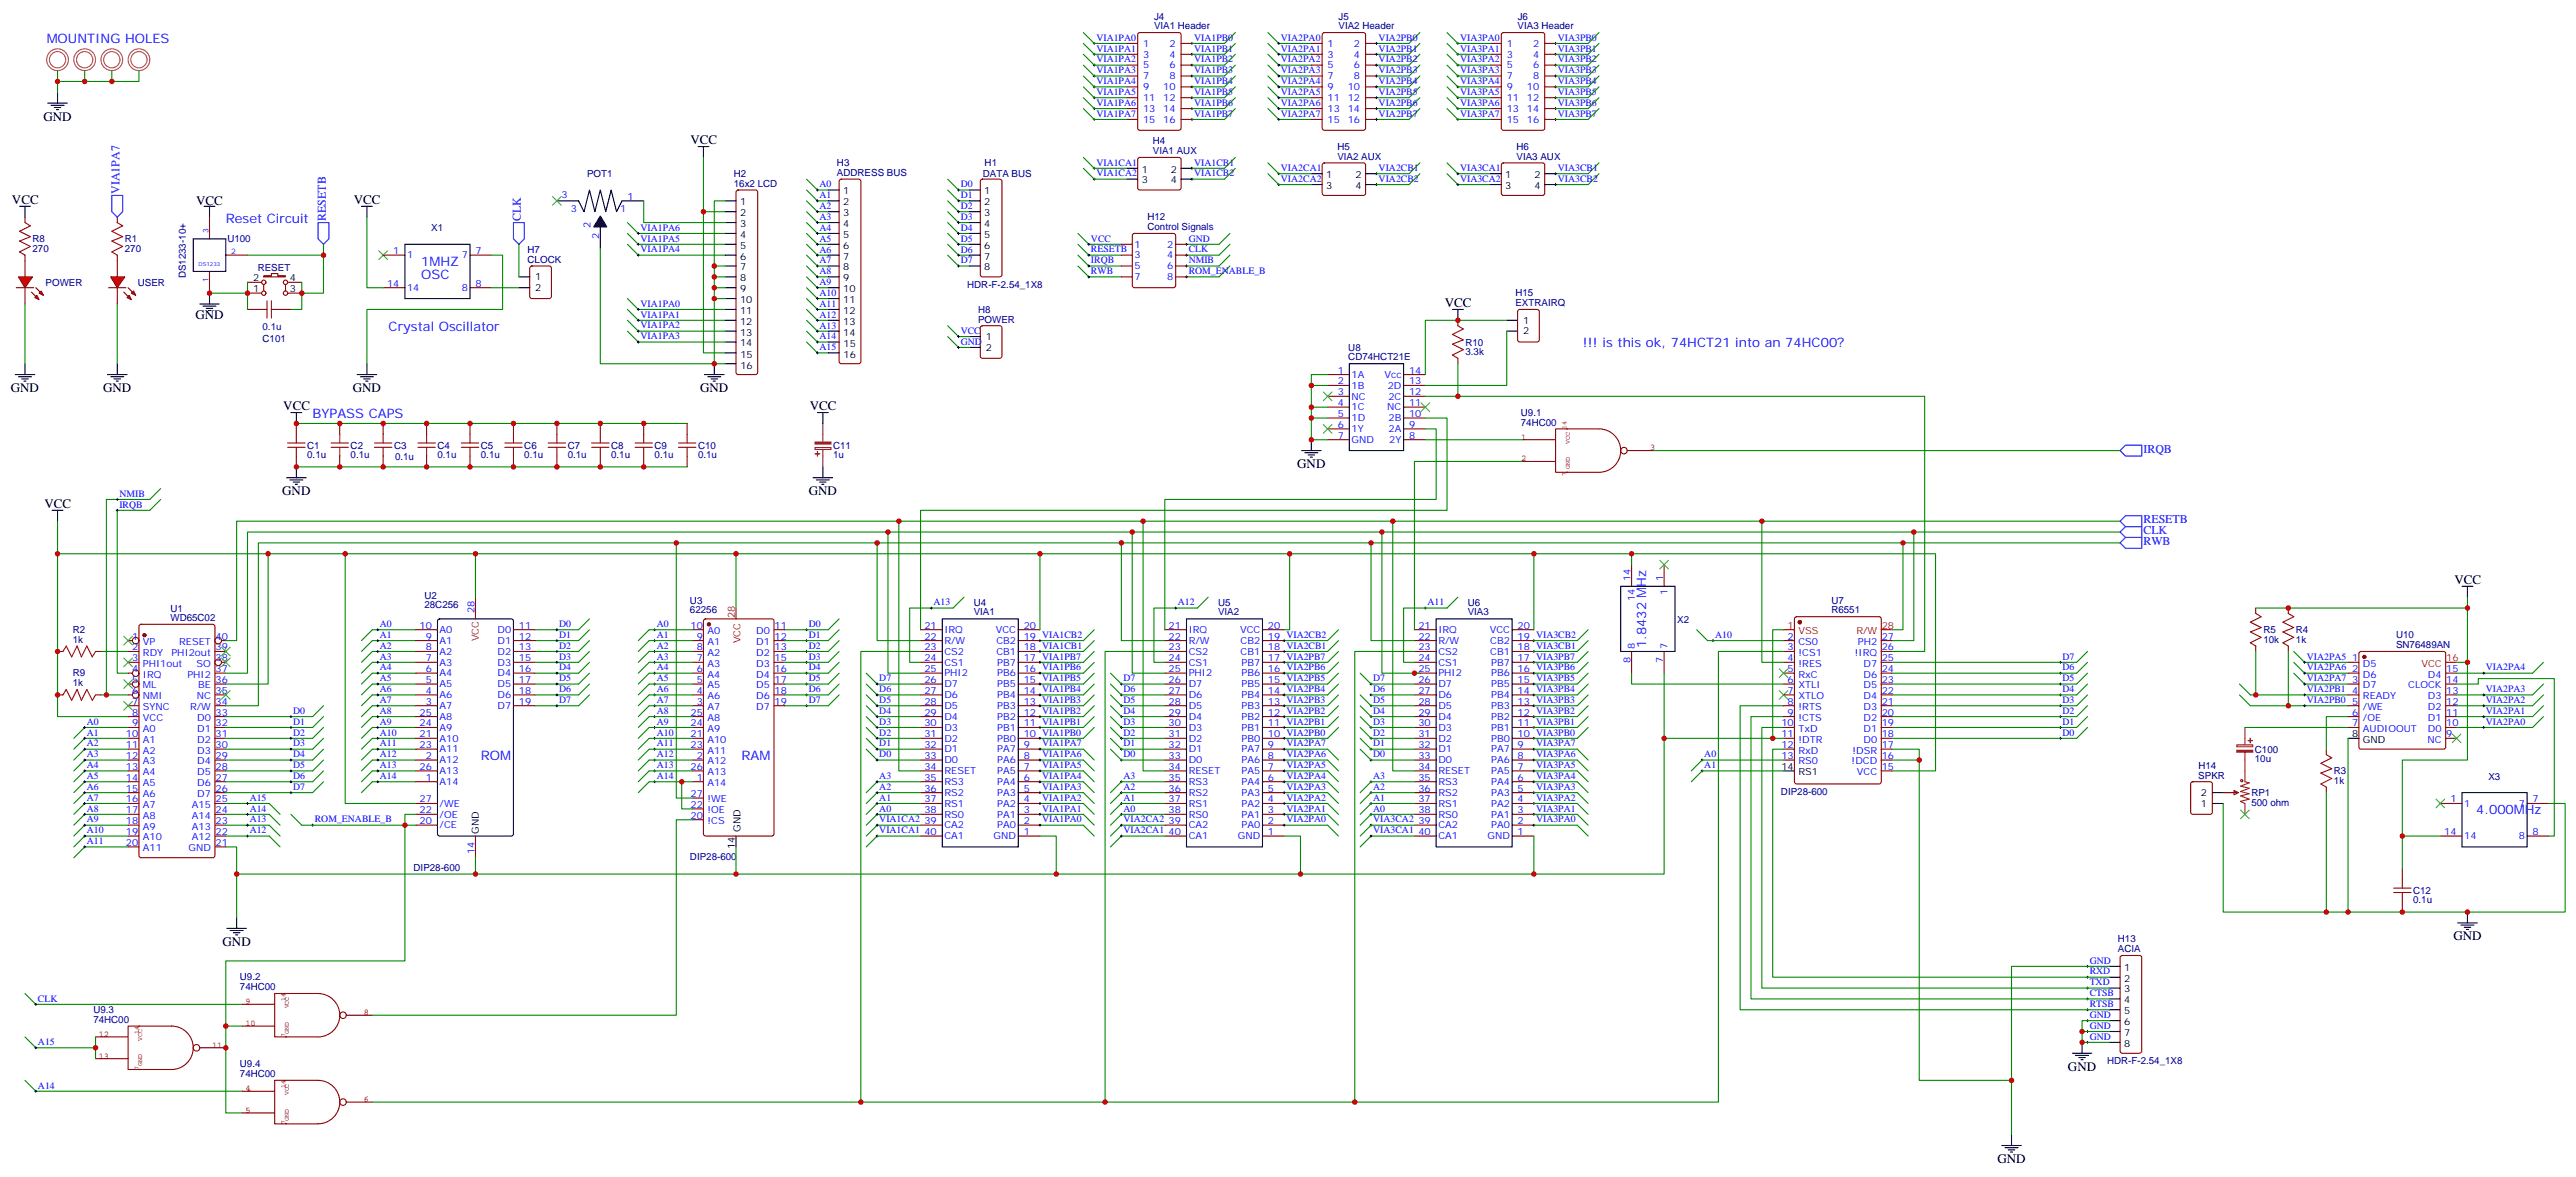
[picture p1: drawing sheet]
<svg xmlns="http://www.w3.org/2000/svg" width="837mm" height="382mm" viewBox="0 0 837 382" stroke-linecap="round" stroke-linejoin="round" font-family="sans-serif">
<defs><g id="words">
<g font-size="4.2" fill="#00f">
<text x="15.2" y="14.1">MOUNTING HOLES</text>
<text x="73.4" y="72.3">Reset Circuit</text>
<text x="136.9" y="86.4">1MHZ</text>
<text x="136.9" y="90.7">OSC</text>
<text x="126.3" y="107.6">Crystal Oscillator</text>
<text x="514.3" y="112.9">!!! is this ok, 74HCT21 into an 74HC00?</text>
<text x="101.6" y="135.8">BYPASS CAPS</text>
<text x="535" y="210.6" transform="rotate(-90 535 210.6)">1.8432 MHz</text>
<text x="156.3" y="246.9">ROM</text>
<text x="240.9" y="246.9">RAM</text>
<text x="804.7" y="264.4">4.000MHz</text>
</g>
<g font-size="4.2">
<text x="14.1" y="39.2">GND</text>
<text x="224.4" y="46.9">VCC</text>
<text x="3.9" y="66.3">VCC</text>
<text x="63.7" y="66.7">VCC</text>
<text x="115" y="66.3">VCC</text>
<text x="469.5" y="99.8">VCC</text>
<text x="63.5" y="103.7">GND</text>
<text x="3.5" y="127.4">GND</text>
<text x="33.5" y="127.4">GND</text>
<text x="114.7" y="127.4">GND</text>
<text x="227.5" y="127.4">GND</text>
<text x="92.1" y="133.4">VCC</text>
<text x="263.2" y="133.4">VCC</text>
<text x="421.6" y="152">GND</text>
<text x="91.7" y="160.9">GND</text>
<text x="262.8" y="160.9">GND</text>
<text x="14.5" y="165.1">VCC</text>
<text x="797.6" y="189.8">VCC</text>
<text x="797.3" y="305.5">GND</text>
<text x="72.3" y="307.3">GND</text>
<text x="672" y="347.8">GND</text>
<text x="649.1" y="377.8">GND</text>
</g>
<g font-size="3.9" fill="#00f">
<text x="38.9" y="63" transform="rotate(-90 38.9 63)">VIA1PA7</text>
<text x="105.9" y="71.8" transform="rotate(-90 105.9 71.8)">RESETB</text>
<text x="169.2" y="71.8" transform="rotate(-90 169.2 71.8)">CLK</text>
<text x="696.6" y="147.1">IRQB</text>
<text x="696.6" y="173.6">CLK</text>
<text x="696.6" y="170.1">RESETB</text>
<text x="696.6" y="177.1">RWB</text>
</g>
<g font-size="3.2" fill="#000080">
<text x="375" y="9.5">VIA1 Header</text>
<text x="375" y="6.4">J4</text>
<text x="435" y="9.5">VIA2 Header</text>
<text x="435" y="6.4">J5</text>
<text x="493.2" y="9.5">VIA3 Header</text>
<text x="493.2" y="6.4">J6</text>
<text x="374.7" y="46.9">H4</text>
<text x="272" y="54">H3</text>
<text x="374.7" y="50.1">VIA1 AUX</text>
<text x="434.6" y="51.9">VIA2 AUX</text>
<text x="434.6" y="48.7">H5</text>
<text x="492.8" y="51.9">VIA3 AUX</text>
<text x="492.8" y="48.7">H6</text>
<text x="190.8" y="57.6">POT1</text>
<text x="238.5" y="57.5">H2</text>
<text x="272" y="57.2">ADDRESS BUS</text>
<text x="319.4" y="57.6">DATA BUS</text>
<text x="320" y="54.1">H1</text>
<text x="238.5" y="60.7">16x2 LCD</text>
<text x="372.9" y="71.6">H12</text>
<text x="140.2" y="75">X1</text>
<text x="372.9" y="74.8">Control Signals</text>
<text x="10.6" y="81.9">270</text>
<text x="10.6" y="78.8">R8</text>
<text x="40.6" y="81.9">270</text>
<text x="40.6" y="78.8">R1</text>
<text x="73.9" y="78.8">U100</text>
<text x="171.5" y="82.2">H7</text>
<text x="83.8" y="88.2">RESET</text>
<text x="171.5" y="85.4">CLOCK</text>
<text x="14.8" y="92.9">POWER</text>
<text x="44.8" y="92.9">USER</text>
<text x="60.4" y="90.5" transform="rotate(-90 60.4 90.5)">DS1233-10+</text>
<text x="314.3" y="93.5">HDR-F-2.54_1X8</text>
<text x="317.9" y="101.6">H8</text>
<text x="492.5" y="99.5">EXTRAIRQ</text>
<text x="492.5" y="96.3">H15</text>
<text x="85.3" y="107.2">0.1u</text>
<text x="317.9" y="104.8">POWER</text>
<text x="85.3" y="111.1">C101</text>
<text x="438.2" y="113.9">U8</text>
<text x="476.2" y="112.3">R10</text>
<text x="438.2" y="117">CD74HCT21E</text>
<text x="476.2" y="115.4">3.3k</text>
<text x="494.2" y="135.2">U9.1</text>
<text x="494.2" y="138.3">74HC00</text>
<text x="99.8" y="148.9">0.1u</text>
<text x="99.8" y="145.8">C1</text>
<text x="113.9" y="148.9">0.1u</text>
<text x="114" y="145.8">C2</text>
<text x="128.1" y="145.8">C3</text>
<text x="128.4" y="149.3">0.1u</text>
<text x="142.2" y="148.9">0.1u</text>
<text x="142.2" y="145.8">C4</text>
<text x="156.3" y="148.9">0.1u</text>
<text x="156.3" y="145.8">C5</text>
<text x="170.4" y="148.9">0.1u</text>
<text x="170.4" y="145.8">C6</text>
<text x="184.5" y="148.9">0.1u</text>
<text x="184.5" y="145.8">C7</text>
<text x="198.6" y="148.9">0.1u</text>
<text x="198.6" y="145.8">C8</text>
<text x="212.7" y="148.9">0.1u</text>
<text x="212.7" y="145.8">C9</text>
<text x="226.8" y="148.9">0.1u</text>
<text x="226.8" y="145.8">C10</text>
<text x="270.8" y="148.9">1u</text>
<text x="270.8" y="145.8">C11</text>
<text x="137.9" y="197.6">28C256</text>
<text x="137.9" y="194.5">U2</text>
<text x="224.2" y="196.1">U3</text>
<text x="316.5" y="196.8">U4</text>
<text x="395.8" y="196.8">U5</text>
<text x="477" y="196.8">U6</text>
<text x="595.1" y="196.2">U7</text>
<text x="55.4" y="201.8">WD65C02</text>
<text x="55.4" y="198.7">U1</text>
<text x="224.2" y="199.2">62256</text>
<text x="316.5" y="199.9">VIA1</text>
<text x="395.8" y="199.9">VIA2</text>
<text x="477" y="199.9">VIA3</text>
<text x="545" y="202.3">X2</text>
<text x="595.1" y="199.3">R6551</text>
<text x="23.6" y="208.8">1k</text>
<text x="23.7" y="205.7">R2</text>
<text x="735.5" y="208.9">10k</text>
<text x="735.5" y="205.7">R5</text>
<text x="746.1" y="208.9">1k</text>
<text x="746.1" y="205.7">R4</text>
<text x="778.7" y="207.3">U10</text>
<text x="778.7" y="210.4">SN76489AN</text>
<text x="23.7" y="219.8">R9</text>
<text x="23.6" y="223">1k</text>
<text x="732.8" y="244.6">C100</text>
<text x="714.4" y="249.8">H14</text>
<text x="732.8" y="247.7">10u</text>
<text x="758.5" y="251.6">R3</text>
<text x="714.4" y="252.9">SPKR</text>
<text x="758.5" y="254.8">1k</text>
<text x="808.7" y="253.4">X3</text>
<text x="578.8" y="258.2">DIP28-600</text>
<text x="731.7" y="261.8">500 ohm</text>
<text x="731.7" y="258.6">RP1</text>
<text x="224.2" y="279.5">DIP28-600</text>
<text x="134.4" y="282.9">DIP28-600</text>
<text x="784.2" y="293.5">0.1u</text>
<text x="784.2" y="290.5">C12</text>
<text x="688.3" y="309.4">ACIA</text>
<text x="688.3" y="306.2">H13</text>
<text x="78" y="321.7">74HC00</text>
<text x="78" y="318.6">U9.2</text>
<text x="30.3" y="329.1">U9.3</text>
<text x="30.3" y="332.3">74HC00</text>
<text x="78" y="346.8">U9.4</text>
<text x="684.7" y="345.7">HDR-F-2.54_1X8</text>
<text x="78" y="350">74HC00</text>
</g>
<g font-size="3.2" fill="#00f">
<text x="356.3" y="13.2">VIA1PA0</text>
<text x="356.3" y="16.8">VIA1PA1</text>
<text x="371.5" y="15.2">1</text>
<text x="380" y="15.2">2</text>
<text x="388.1" y="13.2">VIA1PB0</text>
<text x="388.1" y="16.8">VIA1PB1</text>
<text x="416.3" y="16.8">VIA2PA1</text>
<text x="416.3" y="13.2">VIA2PA0</text>
<text x="431.4" y="15.2">1</text>
<text x="440" y="15.2">2</text>
<text x="448" y="16.8">VIA2PB1</text>
<text x="448" y="13.2">VIA2PB0</text>
<text x="474.5" y="13.2">VIA3PA0</text>
<text x="474.5" y="16.8">VIA3PA1</text>
<text x="489.7" y="15.2">1</text>
<text x="498.2" y="15.2">2</text>
<text x="506.2" y="13.2">VIA3PB0</text>
<text x="506.2" y="16.8">VIA3PB1</text>
<text x="356.3" y="20.3">VIA1PA2</text>
<text x="356.3" y="23.8">VIA1PA3</text>
<text x="371.5" y="18.7">3</text>
<text x="371.5" y="22.2">5</text>
<text x="380" y="18.7">4</text>
<text x="380" y="22.2">6</text>
<text x="388.1" y="20.3">VIA1PB2</text>
<text x="388.1" y="23.8">VIA1PB3</text>
<text x="416.3" y="23.8">VIA2PA3</text>
<text x="416.3" y="20.3">VIA2PA2</text>
<text x="431.4" y="18.7">3</text>
<text x="431.4" y="22.2">5</text>
<text x="440" y="18.7">4</text>
<text x="440" y="22.2">6</text>
<text x="448" y="23.8">VIA2PB3</text>
<text x="448" y="20.3">VIA2PB2</text>
<text x="474.5" y="20.3">VIA3PA2</text>
<text x="474.5" y="23.8">VIA3PA3</text>
<text x="489.7" y="18.7">3</text>
<text x="489.7" y="22.2">5</text>
<text x="498.2" y="18.7">4</text>
<text x="498.2" y="22.2">6</text>
<text x="506.2" y="20.3">VIA3PB2</text>
<text x="506.2" y="23.8">VIA3PB3</text>
<text x="356.3" y="27.3">VIA1PA4</text>
<text x="371.5" y="25.8">7</text>
<text x="371.5" y="29.3">9</text>
<text x="378" y="29.3">10</text>
<text x="380" y="25.8">8</text>
<text x="388.1" y="27.3">VIA1PB4</text>
<text x="416.3" y="27.3">VIA2PA4</text>
<text x="431.4" y="25.8">7</text>
<text x="431.4" y="29.3">9</text>
<text x="438" y="29.3">10</text>
<text x="440" y="25.8">8</text>
<text x="448" y="27.3">VIA2PB4</text>
<text x="474.5" y="27.3">VIA3PA4</text>
<text x="489.7" y="25.8">7</text>
<text x="489.7" y="29.3">9</text>
<text x="496.2" y="29.3">10</text>
<text x="498.2" y="25.8">8</text>
<text x="506.2" y="27.3">VIA3PB4</text>
<text x="356.3" y="30.9">VIA1PA5</text>
<text x="356.3" y="34.4">VIA1PA6</text>
<text x="371.5" y="32.8">11</text>
<text x="378" y="32.8">12</text>
<text x="388.1" y="30.9">VIA1PB5</text>
<text x="388.1" y="34.4">VIA1PB6</text>
<text x="416.3" y="34.4">VIA2PA6</text>
<text x="416.3" y="30.9">VIA2PA5</text>
<text x="431.4" y="32.8">11</text>
<text x="438" y="32.8">12</text>
<text x="448" y="34.4">VIA2PB6</text>
<text x="448" y="30.9">VIA2PB5</text>
<text x="474.5" y="30.9">VIA3PA5</text>
<text x="474.5" y="34.4">VIA3PA6</text>
<text x="489.7" y="32.8">11</text>
<text x="496.2" y="32.8">12</text>
<text x="506.2" y="30.9">VIA3PB5</text>
<text x="506.2" y="34.4">VIA3PB6</text>
<text x="356.3" y="37.9">VIA1PA7</text>
<text x="371.5" y="36.3">13</text>
<text x="371.5" y="39.9">15</text>
<text x="378" y="36.3">14</text>
<text x="378" y="39.9">16</text>
<text x="388.1" y="37.9">VIA1PB7</text>
<text x="416.3" y="37.9">VIA2PA7</text>
<text x="431.4" y="36.3">13</text>
<text x="431.4" y="39.9">15</text>
<text x="438" y="36.3">14</text>
<text x="438" y="39.9">16</text>
<text x="448" y="37.9">VIA2PB7</text>
<text x="474.5" y="37.9">VIA3PA7</text>
<text x="489.7" y="36.3">13</text>
<text x="489.7" y="39.9">15</text>
<text x="496.2" y="36.3">14</text>
<text x="496.2" y="39.9">16</text>
<text x="506.2" y="37.9">VIA3PB7</text>
<text x="356.3" y="53.8">VIA1CA1</text>
<text x="388.1" y="53.8">VIA1CB1</text>
<text x="356.3" y="57.3">VIA1CA2</text>
<text x="388.1" y="57.3">VIA1CB2</text>
<text x="416.3" y="59.1">VIA2CA2</text>
<text x="416.3" y="55.6">VIA2CA1</text>
<text x="448" y="55.6">VIA2CB1</text>
<text x="448" y="59.1">VIA2CB2</text>
<text x="474.5" y="55.6">VIA3CA1</text>
<text x="474.5" y="59.1">VIA3CA2</text>
<text x="506.2" y="59.1">VIA3CB2</text>
<text x="506.2" y="55.6">VIA3CB1</text>
<text x="182.5" y="64.2">3</text>
<text x="203.9" y="64.9">1</text>
<text x="266.4" y="60.9">A0</text>
<text x="266.4" y="64.4">A1</text>
<text x="312.2" y="60.9">D0</text>
<text x="312.2" y="64.4">D1</text>
<text x="185.6" y="68.8">3</text>
<text x="201.5" y="68.8">1</text>
<text x="266.4" y="68">A2</text>
<text x="266.4" y="71.5">A3</text>
<text x="312.2" y="68">D2</text>
<text x="312.2" y="71.5">D3</text>
<text x="191.9" y="74.1" transform="rotate(-90 191.9 74.1)">2</text>
<text x="194.7" y="77.5" transform="rotate(-90 194.7 77.5)">2</text>
<text x="208.1" y="75">VIA1PA6</text>
<text x="266.4" y="75">A4</text>
<text x="312.2" y="75">D4</text>
<text x="127.8" y="82.6">1</text>
<text x="132.3" y="84">1</text>
<text x="150" y="84">7</text>
<text x="154.5" y="82.6">7</text>
<text x="208.1" y="78.5">VIA1PA5</text>
<text x="208.1" y="82">VIA1PA4</text>
<text x="266.4" y="78.5">A5</text>
<text x="266.4" y="82.1">A6</text>
<text x="312.2" y="78.5">D5</text>
<text x="312.2" y="82.1">D6</text>
<text x="354.5" y="78.5">VCC</text>
<text x="354.5" y="82">RESETB</text>
<text x="368.7" y="80.4">1</text>
<text x="368.7" y="84">3</text>
<text x="379.3" y="80.4">2</text>
<text x="379.3" y="84">4</text>
<text x="386.3" y="78.5">GND</text>
<text x="386.3" y="82">CLK</text>
<text x="266.4" y="85.6">A7</text>
<text x="266.4" y="89.1">A8</text>
<text x="312.2" y="85.6">D7</text>
<text x="354.5" y="85.5">IRQB</text>
<text x="354.5" y="89.1">RWB</text>
<text x="368.7" y="87.5">5</text>
<text x="379.3" y="87.5">6</text>
<text x="386.3" y="85.5">NMIB</text>
<text x="386.3" y="89.1">ROM_ENABLE_B</text>
<text x="125.8" y="93.1">14</text>
<text x="132.3" y="94.5">14</text>
<text x="150" y="94.5">8</text>
<text x="154.5" y="93.1">8</text>
<text x="266.4" y="92.7">A9</text>
<text x="368.7" y="91">7</text>
<text x="379.3" y="91">8</text>
<text x="208.1" y="99.7">VIA1PA0</text>
<text x="266.4" y="96.2">A10</text>
<text x="266.4" y="99.7">A11</text>
<text x="208.1" y="103.2">VIA1PA1</text>
<text x="208.1" y="106.7">VIA1PA2</text>
<text x="266.4" y="103.2">A12</text>
<text x="266.4" y="106.8">A13</text>
<text x="208.1" y="110.2">VIA1PA3</text>
<text x="266.4" y="110.3">A14</text>
<text x="266.4" y="113.8">A15</text>
<text x="312.2" y="108.5">VCC</text>
<text x="312.2" y="112">GND</text>
<text x="434.7" y="121.4">1</text>
<text x="434.7" y="124.9">2</text>
<text x="439.2" y="122.8">1A</text>
<text x="450" y="122.8">Vcc</text>
<text x="457.9" y="124.9">13</text>
<text x="457.9" y="121.4">14</text>
<text x="434.7" y="128.4">3</text>
<text x="434.7" y="131.9">4</text>
<text x="439.2" y="126.3">1B</text>
<text x="439.2" y="129.8">NC</text>
<text x="451" y="126.3">2D</text>
<text x="451.2" y="129.8">2C</text>
<text x="457.9" y="131.9">11</text>
<text x="457.9" y="128.4">12</text>
<text x="434.7" y="135.5">5</text>
<text x="439.2" y="133.4">1C</text>
<text x="439.2" y="136.9">1D</text>
<text x="450.8" y="133.4">NC</text>
<text x="451.2" y="136.9">2B</text>
<text x="457.9" y="135.5">10</text>
<text x="434.7" y="139">6</text>
<text x="434.7" y="142.5">7</text>
<text x="439.2" y="140.4">1Y</text>
<text x="439.2" y="143.9">GND</text>
<text x="451.3" y="140.4">2A</text>
<text x="451.5" y="143.9">2Y</text>
<text x="457.9" y="142.5">8</text>
<text x="457.9" y="139">9</text>
<text x="38.8" y="161.4">NMIB</text>
<text x="38.8" y="164.9">IRQB</text>
<text x="529.9" y="188.7" transform="rotate(-90 529.9 188.7)">14</text>
<text x="540.5" y="188.7" transform="rotate(-90 540.5 188.7)">1</text>
<text x="303.4" y="196.7">A13</text>
<text x="382.8" y="196.7">A12</text>
<text x="463.9" y="196.7">A11</text>
<text x="531.3" y="195.2" transform="rotate(-90 531.3 195.2)">14</text>
<text x="541.9" y="193.2" transform="rotate(-90 541.9 193.2)">1</text>
<text x="123.5" y="203.7">A0</text>
<text x="154.2" y="199.3" transform="rotate(-90 154.2 199.3)">28</text>
<text x="181.7" y="203.7">D0</text>
<text x="213.4" y="203.7">A0</text>
<text x="262.8" y="203.7">D0</text>
<text x="43" y="207.8">1</text>
<text x="46.5" y="209.6">VP</text>
<text x="58.2" y="209.6">RESET</text>
<text x="70" y="207.8">40</text>
<text x="123.5" y="207.3">A1</text>
<text x="136.4" y="204.3">10</text>
<text x="138.4" y="207.8">9</text>
<text x="142.9" y="209.2">A1</text>
<text x="142.9" y="205.7">A0</text>
<text x="161.7" y="205.7">D0</text>
<text x="161.7" y="209.2">D1</text>
<text x="168.6" y="204.3">11</text>
<text x="168.6" y="207.8">12</text>
<text x="181.7" y="207.3">D1</text>
<text x="213.4" y="207.3">A1</text>
<text x="224.4" y="204.3">10</text>
<text x="226.4" y="207.8">9</text>
<text x="229.9" y="209.6">A1</text>
<text x="229.9" y="206">A0</text>
<text x="245.8" y="206">D0</text>
<text x="245.8" y="209.6">D1</text>
<text x="251.7" y="204.3">11</text>
<text x="251.7" y="207.8">12</text>
<text x="262.8" y="207.3">D1</text>
<text x="300.4" y="204.3">21</text>
<text x="300.4" y="207.8">22</text>
<text x="306.9" y="205.7">IRQ</text>
<text x="306.9" y="209.2">R/W</text>
<text x="323.6" y="205.7">VCC</text>
<text x="323.8" y="209.2">CB2</text>
<text x="332.7" y="207.8">19 VIA1CB2</text>
<text x="332.7" y="204.3">20</text>
<text x="379.8" y="204.3">21</text>
<text x="379.8" y="207.8">22</text>
<text x="386.3" y="205.7">IRQ</text>
<text x="386.3" y="209.2">R/W</text>
<text x="403" y="205.7">VCC</text>
<text x="403.2" y="209.2">CB2</text>
<text x="412" y="207.8">19 VIA2CB2</text>
<text x="412" y="204.3">20</text>
<text x="460.9" y="204.3">21</text>
<text x="460.9" y="207.8">22</text>
<text x="467.4" y="205.7">IRQ</text>
<text x="467.4" y="209.2">R/W</text>
<text x="484.1" y="205.7">VCC</text>
<text x="484.3" y="209.2">CB2</text>
<text x="493.2" y="207.8">19 VIA3CB2</text>
<text x="493.2" y="204.3">20</text>
<text x="557.4" y="207.3">A10</text>
<text x="581" y="207.8">2</text>
<text x="584.4" y="209.6">CS0</text>
<text x="603.7" y="209.6">PH2</text>
<text x="611.5" y="207.8">27</text>
<text x="43" y="211.3">2</text>
<text x="43" y="214.8">3</text>
<text x="46.5" y="213.1">RDY</text>
<text x="55.7" y="213.1">PHI2out</text>
<text x="70" y="214.8">38</text>
<text x="70" y="211.3">39</text>
<text x="123.5" y="210.8">A2</text>
<text x="123.5" y="214.3">A3</text>
<text x="138.4" y="214.8">7</text>
<text x="138.4" y="211.3">8</text>
<text x="142.9" y="212.7">A2</text>
<text x="161.7" y="212.7">D2</text>
<text x="168.6" y="211.3">13</text>
<text x="168.6" y="214.8">15</text>
<text x="181.7" y="210.8">D2</text>
<text x="181.7" y="214.3">D3</text>
<text x="213.4" y="214.3">A3</text>
<text x="213.4" y="210.8">A2</text>
<text x="226.4" y="214.8">7</text>
<text x="226.4" y="211.3">8</text>
<text x="229.9" y="213.1">A2</text>
<text x="245.8" y="213.1">D2</text>
<text x="251.7" y="211.3">13</text>
<text x="251.7" y="214.8">15</text>
<text x="262.8" y="214.3">D3</text>
<text x="262.8" y="210.8">D2</text>
<text x="300.4" y="211.3">23</text>
<text x="300.4" y="214.8">24</text>
<text x="306.9" y="212.7">CS2</text>
<text x="323.8" y="212.7">CB1</text>
<text x="332.7" y="214.8">17 VIA1PB7</text>
<text x="332.7" y="211.3">18 VIA1CB1</text>
<text x="379.8" y="211.3">23</text>
<text x="379.8" y="214.8">24</text>
<text x="386.3" y="212.7">CS2</text>
<text x="403.2" y="212.7">CB1</text>
<text x="412" y="214.8">17 VIA2PB7</text>
<text x="412" y="211.3">18 VIA2CB1</text>
<text x="460.9" y="211.3">23</text>
<text x="460.9" y="214.8">24</text>
<text x="467.4" y="212.7">CS2</text>
<text x="484.3" y="212.7">CB1</text>
<text x="493.2" y="214.8">17 VIA3PB7</text>
<text x="493.2" y="211.3">18 VIA3CB1</text>
<text x="529.9" y="215.4" transform="rotate(-90 529.9 215.4)">8</text>
<text x="531.3" y="211" transform="rotate(-90 531.3 211)">8</text>
<text x="540.5" y="215.4" transform="rotate(-90 540.5 215.4)">7</text>
<text x="541.9" y="211" transform="rotate(-90 541.9 211)">7</text>
<text x="581" y="211.3">3</text>
<text x="581" y="214.8">4</text>
<text x="584.4" y="213.1">!CS1</text>
<text x="602.8" y="213.1">!IRQ</text>
<text x="611.5" y="214.8">25</text>
<text x="611.5" y="211.3">26</text>
<text x="670.3" y="214.3">D7</text>
<text x="749.7" y="214.3">VIA2PA5</text>
<text x="764.4" y="214.8">1</text>
<text x="43" y="218.4">4</text>
<text x="43" y="221.9">5</text>
<text x="46.5" y="216.6">PHI1out</text>
<text x="46.5" y="220.1">IRQ</text>
<text x="60.9" y="220.1">PHI2</text>
<text x="63.9" y="216.6">SO</text>
<text x="70" y="221.9">36</text>
<text x="70" y="218.4">37</text>
<text x="123.5" y="221.4">A5</text>
<text x="123.5" y="217.8">A4</text>
<text x="138.4" y="221.9">5</text>
<text x="138.4" y="218.4">6</text>
<text x="142.9" y="219.8">A4</text>
<text x="142.9" y="216.3">A3</text>
<text x="161.7" y="216.3">D3</text>
<text x="161.7" y="219.8">D4</text>
<text x="168.6" y="218.4">16</text>
<text x="168.6" y="221.9">17</text>
<text x="181.7" y="217.8">D4</text>
<text x="181.7" y="221.4">D5</text>
<text x="213.4" y="217.8">A4</text>
<text x="213.4" y="221.4">A5</text>
<text x="226.4" y="221.9">5</text>
<text x="226.4" y="218.4">6</text>
<text x="229.9" y="220.1">A4</text>
<text x="229.9" y="216.6">A3</text>
<text x="245.8" y="216.6">D3</text>
<text x="245.8" y="220.1">D4</text>
<text x="251.7" y="218.4">16</text>
<text x="251.7" y="221.9">17</text>
<text x="262.8" y="221.4">D5</text>
<text x="262.8" y="217.8">D4</text>
<text x="285.8" y="221.4">D7</text>
<text x="300.4" y="218.4">25</text>
<text x="300.4" y="221.9">26</text>
<text x="306.9" y="216.3">CS1</text>
<text x="306.9" y="219.8">PHI2</text>
<text x="324.1" y="219.8">PB6</text>
<text x="324.1" y="216.3">PB7</text>
<text x="332.7" y="221.9">15 VIA1PB5</text>
<text x="332.7" y="218.4">16 VIA1PB6</text>
<text x="365.1" y="221.4">D7</text>
<text x="379.8" y="218.4">25</text>
<text x="379.8" y="221.9">26</text>
<text x="386.3" y="216.3">CS1</text>
<text x="386.3" y="219.8">PHI2</text>
<text x="403.5" y="219.8">PB6</text>
<text x="403.5" y="216.3">PB7</text>
<text x="412" y="221.9">15 VIA2PB5</text>
<text x="412" y="218.4">16 VIA2PB6</text>
<text x="446.3" y="221.4">D7</text>
<text x="460.9" y="218.4">25</text>
<text x="460.9" y="221.9">26</text>
<text x="467.4" y="216.3">CS1</text>
<text x="467.4" y="219.8">PHI2</text>
<text x="484.6" y="219.8">PB6</text>
<text x="484.6" y="216.3">PB7</text>
<text x="493.2" y="221.9">15 VIA3PB5</text>
<text x="493.2" y="218.4">16 VIA3PB6</text>
<text x="581" y="218.4">5</text>
<text x="581" y="221.9">6</text>
<text x="584.4" y="216.6">!RES</text>
<text x="584.4" y="220.1">RxC</text>
<text x="605.6" y="220.1">D6</text>
<text x="605.6" y="216.6">D7</text>
<text x="611.5" y="221.9">23</text>
<text x="611.5" y="218.4">24</text>
<text x="670.3" y="221.4">D5</text>
<text x="670.3" y="217.8">D6</text>
<text x="749.7" y="217.8">VIA2PA6</text>
<text x="749.7" y="221.4">VIA2PA7</text>
<text x="764.4" y="218.4">2</text>
<text x="764.4" y="221.9">3</text>
<text x="767.9" y="216.6">D5</text>
<text x="767.9" y="220.1">D6</text>
<text x="789" y="220.1">D4</text>
<text x="795" y="221.9">14</text>
<text x="795" y="218.4">15</text>
<text x="807.9" y="217.8">VIA2PA4</text>
<text x="43" y="225.4">6</text>
<text x="46.5" y="223.7">ML</text>
<text x="46.5" y="227.2">NMI</text>
<text x="64" y="227.2">NC</text>
<text x="64.4" y="223.7">BE</text>
<text x="70" y="225.4">35</text>
<text x="123.5" y="224.9">A6</text>
<text x="138.4" y="225.4">4</text>
<text x="142.9" y="226.8">A6</text>
<text x="142.9" y="223.3">A5</text>
<text x="161.7" y="223.3">D5</text>
<text x="161.7" y="226.8">D6</text>
<text x="168.6" y="225.4">18</text>
<text x="181.7" y="224.9">D6</text>
<text x="213.4" y="224.9">A6</text>
<text x="226.4" y="225.4">4</text>
<text x="229.9" y="227.2">A6</text>
<text x="229.9" y="223.7">A5</text>
<text x="245.8" y="223.7">D5</text>
<text x="245.8" y="227.2">D6</text>
<text x="251.7" y="225.4">18</text>
<text x="262.8" y="224.9">D6</text>
<text x="285.8" y="224.9">D6</text>
<text x="300.4" y="225.4">27</text>
<text x="306.9" y="223.3">D7</text>
<text x="306.9" y="226.8">D6</text>
<text x="324.1" y="226.8">PB4</text>
<text x="324.1" y="223.3">PB5</text>
<text x="332.7" y="225.4">14 VIA1PB4</text>
<text x="365.1" y="224.9">D6</text>
<text x="379.8" y="225.4">27</text>
<text x="386.3" y="223.3">D7</text>
<text x="386.3" y="226.8">D6</text>
<text x="403.5" y="226.8">PB4</text>
<text x="403.5" y="223.3">PB5</text>
<text x="412" y="225.4">14 VIA2PB4</text>
<text x="446.3" y="224.9">D6</text>
<text x="460.9" y="225.4">27</text>
<text x="467.4" y="223.3">D7</text>
<text x="467.4" y="226.8">D6</text>
<text x="484.6" y="226.8">PB4</text>
<text x="484.6" y="223.3">PB5</text>
<text x="493.2" y="225.4">14 VIA3PB4</text>
<text x="581" y="225.4">7</text>
<text x="584.4" y="223.7">XTLI</text>
<text x="584.4" y="227.2">XTLO</text>
<text x="605.6" y="227.2">D4</text>
<text x="605.6" y="223.7">D5</text>
<text x="611.5" y="225.4">22</text>
<text x="670.3" y="224.9">D4</text>
<text x="749.7" y="224.9">VIA2PB1</text>
<text x="764.4" y="225.4">4</text>
<text x="767.9" y="223.7">D7</text>
<text x="767.9" y="227.2">READY</text>
<text x="782.6" y="223.7">CLOCK</text>
<text x="789" y="227.2">D3</text>
<text x="795" y="225.4">13</text>
<text x="807.9" y="224.9">VIA2PA3</text>
<text x="43" y="229">7</text>
<text x="43" y="232.5">8</text>
<text x="46.5" y="230.7">SYNC</text>
<text x="61.8" y="230.7">R/W</text>
<text x="70" y="232.5">33</text>
<text x="70" y="229">34</text>
<text x="95.2" y="232">D0</text>
<text x="123.5" y="228.4">A7</text>
<text x="123.5" y="232">A8</text>
<text x="136.4" y="232.5">25</text>
<text x="138.4" y="229">3</text>
<text x="142.9" y="230.4">A7</text>
<text x="142.9" y="233.9">A8</text>
<text x="161.7" y="230.4">D7</text>
<text x="168.6" y="229">19</text>
<text x="181.7" y="228.4">D7</text>
<text x="213.4" y="232">A8</text>
<text x="213.4" y="228.4">A7</text>
<text x="224.4" y="232.5">25</text>
<text x="226.4" y="229">3</text>
<text x="229.9" y="230.7">A7</text>
<text x="245.8" y="230.7">D7</text>
<text x="251.7" y="229">19</text>
<text x="262.8" y="228.4">D7</text>
<text x="285.8" y="232">D4</text>
<text x="285.8" y="228.4">D5</text>
<text x="300.4" y="229">28</text>
<text x="300.4" y="232.5">29</text>
<text x="306.9" y="230.4">D5</text>
<text x="306.9" y="233.9">D4</text>
<text x="324.1" y="233.9">PB2</text>
<text x="324.1" y="230.4">PB3</text>
<text x="332.7" y="232.5">12 VIA1PB2</text>
<text x="332.7" y="229">13 VIA1PB3</text>
<text x="365.1" y="228.4">D5</text>
<text x="365.1" y="232">D4</text>
<text x="379.8" y="229">28</text>
<text x="379.8" y="232.5">29</text>
<text x="386.3" y="230.4">D5</text>
<text x="386.3" y="233.9">D4</text>
<text x="403.5" y="233.9">PB2</text>
<text x="403.5" y="230.4">PB3</text>
<text x="412" y="232.5">12 VIA2PB2</text>
<text x="412" y="229">13 VIA2PB3</text>
<text x="446.3" y="232">D4</text>
<text x="446.3" y="228.4">D5</text>
<text x="460.9" y="229">28</text>
<text x="460.9" y="232.5">29</text>
<text x="467.4" y="230.4">D5</text>
<text x="467.4" y="233.9">D4</text>
<text x="484.6" y="233.9">PB2</text>
<text x="484.6" y="230.4">PB3</text>
<text x="493.2" y="232.5">12 VIA3PB2</text>
<text x="493.2" y="229">13 VIA3PB3</text>
<text x="581" y="229">8</text>
<text x="581" y="232.5">9</text>
<text x="584.4" y="230.7">!RTS</text>
<text x="605.6" y="230.7">D3</text>
<text x="611.5" y="232.5">20</text>
<text x="611.5" y="229">21</text>
<text x="670.3" y="232">D2</text>
<text x="670.3" y="228.4">D3</text>
<text x="749.7" y="228.4">VIA2PB0</text>
<text x="764.4" y="229">5</text>
<text x="764.4" y="232.5">6</text>
<text x="767.9" y="230.7">/WE</text>
<text x="789" y="230.7">D2</text>
<text x="795" y="232.5">11</text>
<text x="795" y="229">12</text>
<text x="807.9" y="232">VIA2PA1</text>
<text x="807.9" y="228.4">VIA2PA2</text>
<text x="28.2" y="235.5">A0</text>
<text x="28.2" y="239">A1</text>
<text x="40.9" y="239.5">10</text>
<text x="43" y="236">9</text>
<text x="46.5" y="234.2">VCC</text>
<text x="46.5" y="237.8">A0</text>
<text x="64.1" y="237.8">D1</text>
<text x="64.1" y="234.2">D0</text>
<text x="70" y="239.5">31</text>
<text x="70" y="236">32</text>
<text x="95.2" y="235.5">D1</text>
<text x="95.2" y="239">D2</text>
<text x="123.5" y="235.5">A9</text>
<text x="123.5" y="239">A10</text>
<text x="136.4" y="239.5">21</text>
<text x="136.4" y="236">24</text>
<text x="142.9" y="237.4">A9</text>
<text x="213.4" y="239">A10</text>
<text x="213.4" y="235.5">A9</text>
<text x="224.4" y="239.5">21</text>
<text x="224.4" y="236">24</text>
<text x="229.9" y="237.8">A9</text>
<text x="229.9" y="234.2">A8</text>
<text x="285.8" y="239">D2</text>
<text x="285.8" y="235.5">D3</text>
<text x="300.4" y="236">30</text>
<text x="300.4" y="239.5">31</text>
<text x="306.9" y="237.4">D3</text>
<text x="324.1" y="237.4">PB1</text>
<text x="332.7" y="239.5">10 VIA1PB0</text>
<text x="332.7" y="236">11 VIA1PB1</text>
<text x="365.1" y="235.5">D3</text>
<text x="365.1" y="239">D2</text>
<text x="379.8" y="236">30</text>
<text x="379.8" y="239.5">31</text>
<text x="386.3" y="237.4">D3</text>
<text x="403.5" y="237.4">PB1</text>
<text x="412" y="239.5">10 VIA2PB0</text>
<text x="412" y="236">11 VIA2PB1</text>
<text x="446.3" y="239">D2</text>
<text x="446.3" y="235.5">D3</text>
<text x="460.9" y="236">30</text>
<text x="460.9" y="239.5">31</text>
<text x="467.4" y="237.4">D3</text>
<text x="484.6" y="237.4">PB1</text>
<text x="493.2" y="239.5">10 VIA3PB0</text>
<text x="493.2" y="236">11 VIA3PB1</text>
<text x="578.9" y="236">10</text>
<text x="578.9" y="239.5">11</text>
<text x="584.4" y="234.2">!CTS</text>
<text x="584.4" y="237.8">TxD</text>
<text x="605.6" y="237.8">D1</text>
<text x="605.6" y="234.2">D2</text>
<text x="611.5" y="239.5">18</text>
<text x="611.5" y="236">19</text>
<text x="670.3" y="239">D0</text>
<text x="670.3" y="235.5">D1</text>
<text x="764.4" y="236">7</text>
<text x="767.9" y="234.2">/OE</text>
<text x="767.9" y="237.8">AUDIOOUT</text>
<text x="789" y="237.8">D0</text>
<text x="789" y="234.2">D1</text>
<text x="795" y="239.5">9</text>
<text x="795" y="236">10</text>
<text x="807.9" y="235.5">VIA2PA0</text>
<text x="28.2" y="242.5">A2</text>
<text x="40.9" y="243.1">11</text>
<text x="46.5" y="241.3">A1</text>
<text x="46.5" y="244.8">A2</text>
<text x="64.1" y="244.8">D3</text>
<text x="64.1" y="241.3">D2</text>
<text x="70" y="243.1">30</text>
<text x="95.2" y="242.5">D3</text>
<text x="123.5" y="242.5">A11</text>
<text x="136.4" y="243.1">23</text>
<text x="142.9" y="240.9">A10</text>
<text x="142.9" y="244.5">A11</text>
<text x="213.4" y="242.5">A11</text>
<text x="224.4" y="243.1">23</text>
<text x="229.9" y="241.3">A10</text>
<text x="229.9" y="244.8">A11</text>
<text x="285.8" y="242.5">D1</text>
<text x="300.4" y="243.1">32</text>
<text x="306.9" y="240.9">D2</text>
<text x="306.9" y="244.5">D1</text>
<text x="324.1" y="240.9">PB0</text>
<text x="324.1" y="244.5">PA7</text>
<text x="332.7" y="243.1">9</text>
<text x="338.7" y="242.5">VIA1PA7</text>
<text x="365.1" y="242.5">D1</text>
<text x="379.8" y="243.1">32</text>
<text x="386.3" y="240.9">D2</text>
<text x="386.3" y="244.5">D1</text>
<text x="403.5" y="240.9">PB0</text>
<text x="403.5" y="244.5">PA7</text>
<text x="412" y="243.1">9</text>
<text x="418" y="242.5">VIA2PA7</text>
<text x="446.3" y="242.5">D1</text>
<text x="460.9" y="243.1">32</text>
<text x="467.4" y="240.9">D2</text>
<text x="467.4" y="244.5">D1</text>
<text x="484.6" y="240.9">PB0</text>
<text x="484.6" y="244.5">PA7</text>
<text x="493.2" y="243.1">9</text>
<text x="499.2" y="242.5">VIA3PA7</text>
<text x="578.9" y="243.1">12</text>
<text x="584.4" y="241.3">!DTR</text>
<text x="584.4" y="244.8">RxD</text>
<text x="602" y="244.8">!DSR</text>
<text x="605.6" y="241.3">D0</text>
<text x="611.5" y="243.1">17</text>
<text x="788.9" y="241.3">NC</text>
<text x="28.2" y="246.1">A3</text>
<text x="28.2" y="249.6">A4</text>
<text x="40.9" y="246.6">12</text>
<text x="40.9" y="250.1">13</text>
<text x="46.5" y="248.4">A3</text>
<text x="46.5" y="251.9">A4</text>
<text x="64.1" y="251.9">D5</text>
<text x="64.1" y="248.4">D4</text>
<text x="70" y="250.1">28</text>
<text x="70" y="246.6">29</text>
<text x="95.2" y="246.1">D4</text>
<text x="95.2" y="249.6">D5</text>
<text x="123.5" y="246.1">A12</text>
<text x="123.5" y="249.6">A13</text>
<text x="136.4" y="250.1">26</text>
<text x="138.4" y="246.6">2</text>
<text x="142.9" y="248">A12</text>
<text x="142.9" y="251.5">A13</text>
<text x="213.4" y="249.6">A13</text>
<text x="213.4" y="246.1">A12</text>
<text x="224.4" y="250.1">26</text>
<text x="226.4" y="246.6">2</text>
<text x="229.9" y="248.4">A12</text>
<text x="229.9" y="251.9">A13</text>
<text x="285.8" y="246.1">D0</text>
<text x="300.4" y="246.6">33</text>
<text x="300.4" y="250.1">34</text>
<text x="306.9" y="248">D0</text>
<text x="306.9" y="251.5">RESET</text>
<text x="324.1" y="251.5">PA5</text>
<text x="324.1" y="248">PA6</text>
<text x="332.7" y="250.1">7</text>
<text x="332.7" y="246.6">8</text>
<text x="338.7" y="249.6">VIA1PA5</text>
<text x="338.7" y="246.1">VIA1PA6</text>
<text x="365.1" y="246.1">D0</text>
<text x="379.8" y="246.6">33</text>
<text x="379.8" y="250.1">34</text>
<text x="386.3" y="248">D0</text>
<text x="386.3" y="251.5">RESET</text>
<text x="403.5" y="251.5">PA5</text>
<text x="403.5" y="248">PA6</text>
<text x="412" y="250.1">7</text>
<text x="412" y="246.6">8</text>
<text x="418" y="249.6">VIA2PA5</text>
<text x="418" y="246.1">VIA2PA6</text>
<text x="446.3" y="246.1">D0</text>
<text x="460.9" y="246.6">33</text>
<text x="460.9" y="250.1">34</text>
<text x="467.4" y="248">D0</text>
<text x="467.4" y="251.5">RESET</text>
<text x="484.6" y="251.5">PA5</text>
<text x="484.6" y="248">PA6</text>
<text x="493.2" y="250.1">7</text>
<text x="493.2" y="246.6">8</text>
<text x="499.2" y="246.1">VIA3PA6</text>
<text x="499.2" y="249.6">VIA3PA5</text>
<text x="553.9" y="246.1">A0</text>
<text x="553.9" y="249.6">A1</text>
<text x="578.9" y="246.6">13</text>
<text x="584.4" y="248.4">RS0</text>
<text x="601.7" y="248.4">!DCD</text>
<text x="603.5" y="251.9">VCC</text>
<text x="611.5" y="250.1">15</text>
<text x="611.5" y="246.6">16</text>
<text x="28.2" y="253.1">A5</text>
<text x="28.2" y="256.6">A6</text>
<text x="40.9" y="253.6">14</text>
<text x="40.9" y="257.2">15</text>
<text x="46.5" y="255.4">A5</text>
<text x="64.1" y="255.4">D6</text>
<text x="70" y="257.2">26</text>
<text x="70" y="253.6">27</text>
<text x="95.2" y="253.1">D6</text>
<text x="95.2" y="256.6">D7</text>
<text x="123.5" y="253.1">A14</text>
<text x="138.4" y="253.6">1</text>
<text x="142.9" y="255.1">A14</text>
<text x="213.4" y="253.1">A14</text>
<text x="226.4" y="253.6">1</text>
<text x="229.9" y="255.4">A14</text>
<text x="285.8" y="256.6">A2</text>
<text x="285.8" y="253.1">A3</text>
<text x="300.4" y="253.6">35</text>
<text x="300.4" y="257.2">36</text>
<text x="306.9" y="255.1">RS3</text>
<text x="324.1" y="255.1">PA4</text>
<text x="332.7" y="257.2">5</text>
<text x="332.7" y="253.6">6</text>
<text x="338.7" y="256.6">VIA1PA3</text>
<text x="338.7" y="253.1">VIA1PA4</text>
<text x="365.1" y="256.6">A2</text>
<text x="365.1" y="253.1">A3</text>
<text x="379.8" y="253.6">35</text>
<text x="379.8" y="257.2">36</text>
<text x="386.3" y="255.1">RS3</text>
<text x="403.5" y="255.1">PA4</text>
<text x="412" y="257.2">5</text>
<text x="412" y="253.6">6</text>
<text x="418" y="256.6">VIA2PA3</text>
<text x="418" y="253.1">VIA2PA4</text>
<text x="446.3" y="253.1">A3</text>
<text x="446.3" y="256.6">A2</text>
<text x="460.9" y="253.6">35</text>
<text x="460.9" y="257.2">36</text>
<text x="467.4" y="255.1">RS3</text>
<text x="484.6" y="255.1">PA4</text>
<text x="493.2" y="257.2">5</text>
<text x="493.2" y="253.6">6</text>
<text x="499.2" y="253.1">VIA3PA4</text>
<text x="499.2" y="256.6">VIA3PA3</text>
<text x="28.2" y="260.2">A7</text>
<text x="28.2" y="263.7">A8</text>
<text x="40.9" y="260.7">16</text>
<text x="46.5" y="258.9">A6</text>
<text x="46.5" y="262.5">A7</text>
<text x="62.3" y="262.5">A15</text>
<text x="64.1" y="258.9">D7</text>
<text x="70" y="260.7">25</text>
<text x="81.1" y="263.7">A14</text>
<text x="81.1" y="260.2">A15</text>
<text x="136.4" y="260.7">27</text>
<text x="142.9" y="262.1">/WE</text>
<text x="224.4" y="262.5">22</text>
<text x="224.4" y="258.9">27</text>
<text x="229.9" y="260.7">!WE</text>
<text x="285.8" y="263.7">A0</text>
<text x="285.8" y="260.2">A1</text>
<text x="300.4" y="260.7">37</text>
<text x="306.9" y="258.6">RS2</text>
<text x="306.9" y="262.1">RS1</text>
<text x="324.1" y="262.1">PA2</text>
<text x="324.1" y="258.6">PA3</text>
<text x="332.7" y="260.7">4</text>
<text x="338.7" y="263.7">VIA1PA1</text>
<text x="338.7" y="260.2">VIA1PA2</text>
<text x="365.1" y="260.2">A1</text>
<text x="365.1" y="263.7">A0</text>
<text x="379.8" y="260.7">37</text>
<text x="386.3" y="258.6">RS2</text>
<text x="386.3" y="262.1">RS1</text>
<text x="403.5" y="262.1">PA2</text>
<text x="403.5" y="258.6">PA3</text>
<text x="412" y="260.7">4</text>
<text x="418" y="263.7">VIA2PA1</text>
<text x="418" y="260.2">VIA2PA2</text>
<text x="446.3" y="263.7">A0</text>
<text x="446.3" y="260.2">A1</text>
<text x="460.9" y="260.7">37</text>
<text x="467.4" y="258.6">RS2</text>
<text x="467.4" y="262.1">RS1</text>
<text x="484.6" y="262.1">PA2</text>
<text x="484.6" y="258.6">PA3</text>
<text x="493.2" y="260.7">4</text>
<text x="499.2" y="260.2">VIA3PA2</text>
<text x="499.2" y="263.7">VIA3PA1</text>
<text x="796.3" y="260.7">1</text>
<text x="800.8" y="262.1">1</text>
<text x="818.5" y="262.1">7</text>
<text x="823" y="260.7">7</text>
<text x="28.2" y="267.2">A9</text>
<text x="40.9" y="264.2">17</text>
<text x="40.9" y="267.8">18</text>
<text x="46.5" y="266">A8</text>
<text x="46.5" y="269.5">A9</text>
<text x="62.3" y="269.5">A13</text>
<text x="62.3" y="266">A14</text>
<text x="70" y="267.8">23</text>
<text x="70" y="264.2">24</text>
<text x="81.1" y="267.2">A13</text>
<text x="102.3" y="267.2">ROM_ENABLE_B</text>
<text x="136.4" y="267.8">20</text>
<text x="136.4" y="264.2">22</text>
<text x="142.9" y="269.2">/CE</text>
<text x="142.9" y="265.6">/OE</text>
<text x="224.4" y="266">20</text>
<text x="229.9" y="267.8">!CS</text>
<text x="229.9" y="264.2">!OE</text>
<text x="285.8" y="267.2">VIA1CA2</text>
<text x="300.4" y="264.2">38</text>
<text x="300.4" y="267.8">39</text>
<text x="306.9" y="265.6">RS0</text>
<text x="306.9" y="269.2">CA2</text>
<text x="324.1" y="269.2">PA0</text>
<text x="324.1" y="265.6">PA1</text>
<text x="332.7" y="267.8">2</text>
<text x="332.7" y="264.2">3</text>
<text x="338.7" y="267.2">VIA1PA0</text>
<text x="365.1" y="267.2">VIA2CA2</text>
<text x="379.8" y="264.2">38</text>
<text x="379.8" y="267.8">39</text>
<text x="386.3" y="265.6">RS0</text>
<text x="386.3" y="269.2">CA2</text>
<text x="403.5" y="269.2">PA0</text>
<text x="403.5" y="265.6">PA1</text>
<text x="412" y="267.8">2</text>
<text x="412" y="264.2">3</text>
<text x="418" y="267.2">VIA2PA0</text>
<text x="446.3" y="267.2">VIA3CA2</text>
<text x="460.9" y="264.2">38</text>
<text x="460.9" y="267.8">39</text>
<text x="467.4" y="265.6">RS0</text>
<text x="467.4" y="269.2">CA2</text>
<text x="484.6" y="269.2">PA0</text>
<text x="484.6" y="265.6">PA1</text>
<text x="493.2" y="267.8">2</text>
<text x="493.2" y="264.2">3</text>
<text x="499.2" y="267.2">VIA3PA0</text>
<text x="28.2" y="270.8">A10</text>
<text x="28.2" y="274.3">A11</text>
<text x="40.9" y="271.3">19</text>
<text x="40.9" y="274.8">20</text>
<text x="46.5" y="273.1">A10</text>
<text x="62.3" y="273.1">A12</text>
<text x="70" y="274.8">21</text>
<text x="70" y="271.3">22</text>
<text x="81.1" y="270.8">A12</text>
<text x="285.8" y="270.8">VIA1CA1</text>
<text x="300.4" y="271.3">40</text>
<text x="306.9" y="272.7">CA1</text>
<text x="322.9" y="272.7">GND</text>
<text x="332.7" y="271.3">1</text>
<text x="365.1" y="270.8">VIA2CA1</text>
<text x="379.8" y="271.3">40</text>
<text x="386.3" y="272.7">CA1</text>
<text x="402.3" y="272.7">GND</text>
<text x="412" y="271.3">1</text>
<text x="446.3" y="270.8">VIA3CA1</text>
<text x="460.9" y="271.3">40</text>
<text x="467.4" y="272.7">CA1</text>
<text x="483.4" y="272.7">GND</text>
<text x="493.2" y="271.3">1</text>
<text x="794.3" y="271.3">14</text>
<text x="800.8" y="272.7">14</text>
<text x="818.5" y="272.7">8</text>
<text x="823" y="271.3">8</text>
<text x="46.5" y="276.6">A11</text>
<text x="61.3" y="276.6">GND</text>
<text x="154.2" y="277.4" transform="rotate(-90 154.2 277.4)">14</text>
<text x="679.1" y="313.1">GND</text>
<text x="679.1" y="316.6">RXD</text>
<text x="679.1" y="320.1">TXD</text>
<text x="679.1" y="323.7">CTSB</text>
<text x="12.3" y="325.4">CLK</text>
<text x="679.1" y="327.2">RTSB</text>
<text x="679.1" y="330.7">GND</text>
<text x="679.1" y="334.3">GND</text>
<text x="12.3" y="339.5">A15</text>
<text x="679.1" y="337.8">GND</text>
<text x="12.3" y="353.7">A14</text>
</g>
<g font-size="3.2">
<text x="371" y="56.1">1</text>
<text x="371" y="59.6">3</text>
<text x="380.5" y="59.6">4</text>
<text x="380.5" y="56.1">2</text>
<text x="431" y="57.9">1</text>
<text x="440.5" y="57.9">2</text>
<text x="489.2" y="57.9">1</text>
<text x="498.7" y="57.9">2</text>
<text x="274" y="63.1">1</text>
<text x="319.9" y="63.1">1</text>
<text x="431" y="61.4">3</text>
<text x="440.5" y="61.4">4</text>
<text x="489.2" y="61.4">3</text>
<text x="498.7" y="61.4">4</text>
<text x="240.5" y="66.7">1</text>
<text x="240.5" y="70.2">2</text>
<text x="274" y="66.7">2</text>
<text x="274" y="70.2">3</text>
<text x="319.9" y="66.7">2</text>
<text x="319.9" y="70.2">3</text>
<text x="240.5" y="73.7">3</text>
<text x="240.5" y="77.3">4</text>
<text x="274" y="73.7">4</text>
<text x="274" y="77.3">5</text>
<text x="319.9" y="73.7">4</text>
<text x="319.9" y="77.3">5</text>
<text x="240.5" y="80.8">5</text>
<text x="274" y="80.8">6</text>
<text x="319.9" y="80.8">6</text>
<text x="240.5" y="84.3">6</text>
<text x="240.5" y="87.8">7</text>
<text x="274" y="84.3">7</text>
<text x="274" y="87.8">8</text>
<text x="319.9" y="84.3">7</text>
<text x="319.9" y="87.8">8</text>
<text x="82.3" y="94.9">1</text>
<text x="82.3" y="91.4">2</text>
<text x="94.2" y="94.9">3</text>
<text x="94.2" y="91.4">4</text>
<text x="173.9" y="91">1</text>
<text x="173.9" y="94.5">2</text>
<text x="240.5" y="91.4">8</text>
<text x="240.5" y="94.9">9</text>
<text x="274" y="91.4">9</text>
<text x="274" y="94.9">10</text>
<text x="240.5" y="98.4">10</text>
<text x="240.5" y="102">11</text>
<text x="274" y="98.4">11</text>
<text x="274" y="102">12</text>
<text x="240.5" y="105.5">12</text>
<text x="274" y="105.5">13</text>
<text x="494.9" y="105.1">1</text>
<text x="240.5" y="109">13</text>
<text x="240.5" y="112.5">14</text>
<text x="274" y="109">14</text>
<text x="274.1" y="112.9">15</text>
<text x="320.3" y="110.4">1</text>
<text x="320.3" y="113.9">2</text>
<text x="494.9" y="108.7">2</text>
<text x="240.6" y="116.4">15</text>
<text x="240.6" y="119.9">16</text>
<text x="274.1" y="116.4">16</text>
<text x="764.4" y="239.5">8</text>
<text x="767.9" y="241.3">GND</text>
<text x="578.9" y="250.1">14</text>
<text x="584.4" y="251.9">RS1</text>
<text x="715.2" y="262.1">1</text>
<text x="715.2" y="258.6">2</text>
<text x="155.6" y="270.9" transform="rotate(-90 155.6 270.9)">GND</text>
<text x="238.8" y="275.8" transform="rotate(-90 238.8 275.8)">14</text>
<text x="240.6" y="270.3" transform="rotate(-90 240.6 270.3)">GND</text>
<text x="690.3" y="315.4">1</text>
<text x="690.3" y="318.9">2</text>
<text x="690.3" y="322.4">3</text>
<text x="690.3" y="326">4</text>
<text x="690.3" y="329.5">5</text>
<text x="690.3" y="333">6</text>
<text x="690.3" y="336.6">7</text>
<text x="690.3" y="340.1">8</text>
</g>
<g font-size="3.2" fill="#f00">
<text x="238.8" y="200.9" transform="rotate(-90 238.8 200.9)">28</text>
<text x="155.6" y="208.4" transform="rotate(-90 155.6 208.4)">VCC</text>
<text x="240.6" y="209" transform="rotate(-90 240.6 209)">VCC</text>
<text x="581" y="204.3">1</text>
<text x="584.4" y="206">VSS</text>
<text x="603.3" y="206">R/W</text>
<text x="611.5" y="204.3">28</text>
<text x="795" y="214.8">16</text>
<text x="786.9" y="216.6">VCC</text>
</g>
<g font-size="2.8" fill="#840000">
<text x="494.3" y="142.8">1</text>
<text x="494.3" y="149.9">2</text>
<text x="536.2" y="146.4">3</text>
<text x="79.7" y="326.3">9</text>
<text x="118.3" y="329.8">8</text>
<text x="79.7" y="333.3">10</text>
<text x="32.1" y="336.9">12</text>
<text x="68.9" y="340.4">11</text>
<text x="32.1" y="343.9">13</text>
<text x="79.7" y="354.5">4</text>
<text x="118.3" y="358">6</text>
<text x="79.7" y="361.6">5</text>
</g>
<g font-size="2.5" fill="#00f">
<text x="67.7" y="75.8" transform="rotate(-90 67.7 75.8)">3</text>
<text x="75.1" y="82.6">2</text>
<text x="67.7" y="91.5" transform="rotate(-90 67.7 91.5)">1</text>
</g>
<g font-size="2.1" fill="#840000">
<text x="509" y="139.3" transform="rotate(-90 509 139.3)">14</text>
<text x="510.1" y="144.2" transform="rotate(-90 510.1 144.2)">VCC</text>
<text x="509" y="154.7" transform="rotate(-90 509 154.7)">7</text>
<text x="510.1" y="152.4" transform="rotate(-90 510.1 152.4)">GND</text>
<text x="92.7" y="325.3" transform="rotate(-90 92.7 325.3)">14</text>
<text x="93.8" y="327.7" transform="rotate(-90 93.8 327.7)">VCC</text>
<text x="45.1" y="335.9" transform="rotate(-90 45.1 335.9)">14</text>
<text x="93.8" y="335.8" transform="rotate(-90 93.8 335.8)">GND</text>
<text x="46.2" y="338.2" transform="rotate(-90 46.2 338.2)">VCC</text>
<text x="92.7" y="336.9" transform="rotate(-90 92.7 336.9)">7</text>
<text x="45.1" y="347.5" transform="rotate(-90 45.1 347.5)">7</text>
<text x="46.2" y="346.4" transform="rotate(-90 46.2 346.4)">GND</text>
<text x="92.7" y="353.6" transform="rotate(-90 92.7 353.6)">14</text>
<text x="93.8" y="355.9" transform="rotate(-90 93.8 355.9)">VCC</text>
<text x="92.7" y="365.1" transform="rotate(-90 92.7 365.1)">7</text>
<text x="93.8" y="364.1" transform="rotate(-90 93.8 364.1)">GND</text>
</g>
<text font-size="1.8" fill="#00f" x="64.6" y="86.4">DS1233</text>
</g></defs>
<g fill="none" stroke="#000" stroke-width=".35">
<path d="M226.8 47.6h3.6M228.6 47.6v3.6M66.3 67h3.5M68.1 67v3.6M117.5 67h3.5M119.2 67v3.6M131.6 79.4h21.2v17.6h-21.2zM181 65.3h7l1.8 3.5 1.8-7.1 1.7 7.1 1.8-7.1 1.7 7.1 1.8-7.1 1.8 7.1 1.7-3.5h7.1M195.1 73.7v7.1M235.7 65.3h3.5M235.7 68.8h3.5M235.7 72.3h3.5"/>
<path d="M235.7 75.8h3.5M235.7 79.4h3.5M269.2 65.3h3.5M269.2 61.7h3.5M269.2 68.8h3.5M269.2 72.3h3.5M269.2 75.8h3.5M269.2 79.4h3.5M315 65.3h3.6M315 61.7h3.6M315 68.8h3.6M315 72.3h3.6"/>
<path d="M315 75.8h3.6M315 79.4h3.6M64.9 98.8h6.4M66 99.5h4.2M68.1 95.2v3.6M235.7 82.9h3.5M235.7 86.4h3.5M235.7 90h3.5M235.7 93.5h3.5M235.7 97h3.5M269.2 82.9h3.5M269.2 86.4h3.5"/>
<path d="M269.2 90h3.5M269.2 93.5h3.5M269.2 97h3.5M315 82.9h3.6M315 86.4h3.6M67 100.2h2.1M67.7 100.9h.7M119.2 118.2v3.5M232.1 118.2v3.5M235.7 100.5h3.5M235.7 104.1h3.5M235.7 107.6h3.5"/>
<path d="M235.7 111.1h3.5M235.7 114.7h3.5M235.7 118.2h3.5M269.2 100.5h3.5M269.2 104.1h3.5M269.2 107.6h3.5M269.2 111.1h3.5M269.2 114.7h3.5M315 109.4h3.6M315 112.9h3.6M94.5 134.1h3.6M96.3 134.1v3.5"/>
<path d="M116.1 121.7h6.3M117.1 122.4h4.3M118.2 123.1h2.1M118.9 123.8h.7M229 121.7h6.3M230 122.4h4.2M231.1 123.1h2.1M231.8 123.8h.7M93.1 155.2h6.4M94.2 155.9h4.2M95.2 156.6h2.2M96 157.3h.7"/>
<path d="M96.3 151.7v3.5M16.9 165.8h3.6M18.7 165.8v3.5M142.4 201.3l.5-.2h23.3l.6 .4 .1 69.4-.5 .7h-23.5l-.7-.4v-69.4zM306.2 201.1h24.7v74.1h-24.7zM239.2 271.6v3.6M76.9 298.1v3.5M73.7 301.6h6.4M74.8 302.3h4.2M75.8 303h2.2M76.6 303.7h.7"/>
</g>
<g fill="none" stroke="#870000" stroke-width=".35">
<path d="M272.9 58.4l.5-.2h5.6l.5 .2 .3 .5v58.6l-.3 .5-.5 .2h-5.6l-.5-.3-.2-.4v-58.6zM318.8 58.4l.5-.2h5.6l.5 .2 .2 .5v30.4l-.2 .5-.5 .2h-5.6l-.5-.3-.2-.4v-30.4zM239.4 61.9l.5-.2h5.6l.5 .2 .2 .5v58.6l-.2 .5-.5 .2h-5.6l-.5-.2-.2-.5v-58.6zM80.4 95.2h4.6M80.4 91.7h4.6M85.7 89.6h2.5v-.7h2.1v.7h2.5v.4h-7.1zM85.7 92.4v2.1M92.8 92.4v2.1M93.5 95.2h4.6M93.5 91.7h4.6M124.5 82.9h7.1M124.5 93.5h7.1"/>
<path d="M152.8 82.9h7M152.8 93.5h7M80.4 100.5h3.6M91 100.5h3.5M318.8 106l.5-.2h5.6l.7 .5v9.4l-.4 .7h-5.9l-.7-.4v-9.5zM96.3 137.6v3.5M110.4 137.6v3.5M124.5 137.6v3.5M138.6 137.6v3.5M96.3 148.2v3.5M110.4 148.2v3.5M124.5 148.2v3.5"/>
<path d="M138.6 148.2v3.5M154.5 194v7.1M18.7 211.7h1.8M31 211.7h1.8M41.6 208.1h1.4M41.6 211.7h3.6M41.6 215.2h3.6M41.6 218.7h1.4M45.4 203.1l.5-.3h23.2l.7 .5v74.7l-.4 .6-23.5 .1-.7-.5v-74.6zM69.8 211.7h3.6M69.8 218.7h3.6M72 208.1h1.4"/>
<path d="M72 215.2h1.4M135.1 208.1h7.1M135.1 211.7h7.1M135.1 215.2h7.1M135.1 218.7h7.1M135.1 204.6h7.1M166.9 208.1h7M166.9 211.7h7M166.9 215.2h7M166.9 218.7h7M166.9 204.6h7M225.1 208.1h3.5"/>
<path d="M225.1 211.7h3.5M225.1 215.2h3.5M225.1 218.7h3.5M225.1 204.6h3.5M228.8 201.3l.5-.2h21.5l.7 .4v69.4l-.4 .7h-21.8l-.6-.4-.1-69.4zM251.5 208.1h3.6M251.5 211.7h3.6M251.5 215.2h3.6M251.5 218.7h3.6M251.5 204.6h3.6M299.2 208.1h7M299.2 211.7h7"/>
<path d="M299.2 215.2h7M299.2 218.7h7M299.2 204.6h7M330.9 208.1h7.1M330.9 211.7h7.1M330.9 215.2h7.1M330.9 218.7h7.1M330.9 204.6h7.1M41.6 222.2h1.4M41.6 225.8h1.4M41.6 229.3h3.6M41.6 232.8h3.6"/>
<path d="M41.6 236.4h3.6M41.6 239.9h3.6M69.8 222.2h3.6M69.8 225.8h3.6M69.8 229.3h3.6M69.8 232.8h3.6M69.8 236.4h3.6M69.8 239.9h3.6M135.1 222.2h7.1M135.1 225.8h7.1M135.1 229.3h7.1M135.1 232.8h7.1"/>
<path d="M135.1 236.4h7.1M135.1 239.9h7.1M166.9 222.2h7M166.9 225.8h7M166.9 229.3h7M225.1 222.2h3.5M225.1 225.8h3.5M225.1 229.3h3.5M225.1 232.8h3.5M225.1 236.4h3.5M225.1 239.9h3.5M251.5 222.2h3.6"/>
<path d="M251.5 225.8h3.6M251.5 229.3h3.6M299.2 222.2h7M299.2 225.8h7M299.2 229.3h7M299.2 232.8h7M299.2 236.4h7M299.2 239.9h7M330.9 222.2h7.1M330.9 225.8h7.1M330.9 229.3h7.1M330.9 232.8h7.1"/>
<path d="M330.9 236.4h7.1M330.9 239.9h7.1M41.6 243.4h3.6M41.6 246.9h3.6M41.6 250.5h3.6M41.6 254h3.6M41.6 257.5h3.6M69.8 243.4h3.6M69.8 246.9h3.6M69.8 250.5h3.6M69.8 254h3.6M69.8 257.5h3.6"/>
<path d="M135.1 243.4h7.1M135.1 246.9h7.1M135.1 250.5h7.1M135.1 254h7.1M225.1 243.4h3.5M225.1 246.9h3.5M225.1 250.5h3.5M225.1 254h3.5M225.1 259.3h3.5M299.2 243.4h7M299.2 246.9h7M299.2 250.5h7"/>
<path d="M299.2 254h7M299.2 257.5h7M330.9 243.4h7.1M330.9 246.9h7.1M330.9 250.5h7.1M330.9 254h7.1M330.9 257.5h7.1M41.6 261.1h3.6M41.6 264.6h3.6M41.6 268.1h3.6M41.6 271.6h3.6M41.6 275.2h3.6"/>
<path d="M69.8 261.1h3.6M69.8 264.6h3.6M69.8 268.1h3.6M69.8 271.6h3.6M69.8 275.2h3.6M135.1 261.1h7.1M135.1 264.6h7.1M135.1 268.1h7.1M154.5 271.6v7.1M225.1 266.3h3.5M225.1 262.8h3.5M299.2 261.1h7"/>
<path d="M299.2 264.6h7M299.2 268.1h7M299.2 271.6h7M330.9 261.1h7.1M330.9 264.6h7.1M330.9 268.1h7.1M330.9 271.6h7.1"/>
<circle cx="85.7" cy="91.7" r=".71"/>
<circle cx="85.7" cy="95.2" r=".71"/>
<circle cx="92.8" cy="95.2" r=".71"/>
<circle cx="92.8" cy="91.7" r=".71"/>
<circle cx="44.1" cy="218.7" r="1.06"/>
<circle cx="44.1" cy="208.1" r="1.06"/>
<circle cx="70.9" cy="215.2" r="1.06"/>
<circle cx="70.9" cy="208.1" r="1.06"/>
<circle cx="44.1" cy="225.8" r="1.06"/>
<circle cx="44.1" cy="222.2" r="1.06"/>
</g>
<g fill="none" stroke="#a10000" stroke-width=".35">
<path d="M86.8 97.7v5.7M88.2 97.7v5.7M84 100.5h2.8M88.2 100.5h2.8M93.5 145.3h5.6M93.5 143.9h5.6M96.3 141.1v2.8M96.3 145.3v2.9M107.6 145.3h5.6M107.6 143.9h5.6M110.4 141.1v2.8M110.4 145.3v2.9"/>
<path d="M121.7 145.3h5.7M121.7 143.9h5.7M124.5 141.1v2.8M124.5 145.3v2.9M135.8 145.3h5.7M135.8 143.9h5.7M138.6 141.1v2.8M138.6 145.3v2.9M20.5 211.7l1-1.8 1.8 3.5 1.7-3.5 1.5 3.5 1.7-3.5 1.8 3.5 1-1.7"/>
</g>
<g fill="#870000" stroke="#870000" stroke-width=".35">
<circle cx="46.9" cy="206.4" r=".53"/>
<circle cx="230.4" cy="202.8" r=".53"/>
</g>
<g fill="none" stroke="#3c3" stroke-width=".35">
<path d="M179.6 63.9l2.8 2.8M182.4 63.9l-2.8 2.8M123.1 81.5l2.8 2.8M125.9 81.5l-2.8 2.8M40.2 206.7l2.8 2.9M40.2 213.8l2.8 2.8M43 206.7l-2.8 2.9M43 213.8l-2.8 2.8M72 210.3l2.8 2.8M72 213.8l2.8 2.8M74.8 210.3l-2.8 2.8M74.8 213.8l-2.8 2.8"/>
<path d="M40.2 220.8l2.8 2.9M40.2 227.9l2.8 2.8M43 220.8l-2.8 2.9M43 227.9l-2.8 2.8M72 224.4l2.8 2.8M74.8 224.4l-2.8 2.8"/>
</g>
<g fill="none" stroke="#008700" stroke-width=".35">
<path d="M228.6 51.2v17.6h7.1M262.1 58.2l3.5 3.5h3.6M308 58.2l3.5 3.5h3.5M119.2 70.6v22.9h5.3M203.9 79.4l3.5 3.5h28.3M203.9 75.8l3.5 3.6h28.3M203.9 72.3l3.5 3.5h28.3M209.2 65.3v7h12.3M228.6 68.8v45.9h7.1M262.1 79.4l3.5 3.5h3.6M262.1 75.8l3.5 3.6h3.6M262.1 72.3l3.5 3.5h3.6"/>
<path d="M262.1 61.7l3.5 3.6h3.6M262.1 65.3l3.5 3.5h3.6M262.1 68.8l3.5 3.5h3.6M308 79.4l3.5 3.5h3.5M308 75.8l3.5 3.6h3.5M308 72.3l3.5 3.5h3.5M308 61.7l3.5 3.6h3.5M308 65.3l3.5 3.5h3.5M308 68.8l3.5 3.5h3.5M203.9 97l3.5 3.5h28.3M262.1 97l3.5 3.5h3.6M262.1 82.9l3.5 3.5h3.6"/>
<path d="M262.1 86.4l3.5 3.6h3.6M262.1 90l3.5 3.5h3.6M262.1 93.5l3.5 3.5h3.6M308 82.9l3.5 3.5h3.5M203.9 100.5l3.5 3.6h28.3M203.9 104.1l3.5 3.5M262.1 100.5l3.5 3.6h3.6M262.1 104.1l3.5 3.5h3.6M262.1 107.6l3.5 3.5h3.6M262.1 111.1l3.5 3.6h3.6M308 105.8l3.5 3.6M308 109.4l3.5 3.5h3.5"/>
<path d="M18.7 169.3v10.6h68.4v42.3h-13.7M18.7 179.9v52.9h22.9M87.1 179.9h67.4v14.1M112.2 179.9v81.2h22.9M154.5 179.9h84.7v17.7M219.8 176.4v82.9h5.3M239.2 179.9h98.8v24.7M285 176.4h-201v52.9h-10.6M288.6 172.9h-208.2v45.8h-7M292.1 169.3h-215.2v38.8h-3.5M689 169.3h-396.9v81.2h7.1M689 172.9h-400.4v45.8h10.6"/>
<path d="M689 176.4h-404v31.7h14.2M313.3 194l-3.6 3.6h-14.1v17.6h3.6M32.8 211.7h8.8M135.1 218.7h-14.1l-3.5 3.5M135.1 215.2h-14.1l-3.5 3.5M135.1 211.7h-14.1l-3.5 3.5M135.1 208.1h-14.1l-3.5 3.6M135.1 204.6h-14.1l-3.5 3.5M191.6 201.1l-3.6 3.5h-14.1M191.6 204.6l-3.6 3.5h-14.1M191.6 208.1l-3.6 3.6h-14.1M191.6 211.7l-3.6 3.5h-14.1"/>
<path d="M191.6 215.2l-3.6 3.5h-14.1M191.6 218.7l-3.6 3.5h-14.1M225.1 204.6h-14.1l-3.6 3.5M225.1 208.1h-14.1l-3.6 3.6M225.1 211.7h-14.1l-3.6 3.5M225.1 215.2h-14.1l-3.6 3.5M225.1 218.7h-14.1l-3.6 3.5M272.7 201.1l-3.5 3.5h-14.1M272.7 204.6l-3.5 3.5h-14.1M272.7 208.1l-3.5 3.6h-14.1M272.7 211.7l-3.5 3.5h-14.1M272.7 215.2l-3.5 3.5h-14.1"/>
<path d="M272.7 218.7l-3.5 3.5h-14.1M281.5 218.7l3.5 3.5h14.2M355.6 211.7l-3.5 3.5h-14.1M355.6 215.2l-3.5 3.5h-14.1M355.6 218.7l-3.5 3.5h-14.1M355.6 208.1l-3.5 3.6M355.6 204.6l-3.5 3.5M41.6 236.4h-14.1l-3.5 3.5M41.6 239.9h-14.1l-3.5 3.5M105.1 232.8l-3.5 3.6h-28.2M105.1 236.4l-3.5 3.5h-28.2M105.1 239.9l-3.5 3.5h-28.2"/>
<path d="M105.1 229.3l-3.5 3.5h-28.2M135.1 236.4h-14.1l-3.5 3.5M135.1 239.9h-14.1l-3.5 3.5M135.1 232.8h-14.1l-3.5 3.6M135.1 229.3h-14.1l-3.5 3.5M135.1 225.8h-14.1l-3.5 3.5M135.1 222.2h-14.1l-3.5 3.6M191.6 222.2l-3.6 3.6h-14.1M191.6 225.8l-3.6 3.5h-14.1M225.1 236.4h-14.1l-3.6 3.5M225.1 239.9h-14.1l-3.6 3.5M225.1 232.8h-14.1l-3.6 3.6"/>
<path d="M225.1 222.2h-14.1l-3.6 3.6M225.1 225.8h-14.1l-3.6 3.5M225.1 229.3h-14.1l-3.6 3.5M272.7 222.2l-3.5 3.6h-14.1M272.7 225.8l-3.5 3.5h-14.1M281.5 232.8l3.5 3.6h14.2M281.5 236.4l3.5 3.5h14.2M281.5 239.9l3.5 3.5h14.2M281.5 229.3l3.5 3.5h14.2M281.5 222.2l3.5 3.6h14.2M281.5 225.8l3.5 3.5h14.2M355.6 232.8l-3.5 3.6h-14.1"/>
<path d="M355.6 236.4l-3.5 3.5h-14.1M355.6 229.3l-3.5 3.5h-14.1M355.6 222.2l-3.5 3.6h-14.1M355.6 225.8l-3.5 3.5h-14.1M41.6 243.4h-14.1l-3.5 3.5M41.6 246.9h-14.1l-3.5 3.6M41.6 250.5h-14.1l-3.5 3.5M41.6 254h-14.1l-3.5 3.5M41.6 257.5h-14.1l-3.5 3.6M105.1 243.4l-3.5 3.5h-28.2M105.1 246.9l-3.5 3.6h-28.2M105.1 250.5l-3.5 3.5h-28.2"/>
<path d="M105.1 254l-3.5 3.5h-28.2M135.1 243.4h-14.1l-3.5 3.5M135.1 246.9h-14.1l-3.5 3.6M135.1 250.5h-14.1l-3.5 3.5M135.1 254h-14.1l-3.5 3.5M221.5 254v8.8h3.6M225.1 243.4h-14.1l-3.6 3.5M225.1 246.9h-14.1l-3.6 3.6M225.1 250.5h-14.1l-3.6 3.5M225.1 254h-14.1l-3.6 3.5M281.5 243.4l3.5 3.5h14.2M299.2 254h-14.2l-3.5 3.5"/>
<path d="M299.2 257.5h-14.2l-3.5 3.6M338 243.4h14.1l3.5 3.5M338 246.9h14.1l3.5 3.6M338 250.5h14.1l3.5 3.5M338 254h14.1l3.5 3.5M338 257.5h14.1l3.5 3.6M41.6 261.1h-14.1l-3.5 3.5M41.6 264.6h-14.1l-3.5 3.5M41.6 268.1h-14.1l-3.5 3.5M41.6 271.6h-14.1l-3.5 3.6M41.6 275.2h-14.1l-3.5 3.5M73.4 261.1h14.1l3.5 3.5"/>
<path d="M73.4 264.6h14.1l3.5 3.5M73.4 268.1h14.1l3.5 3.5M73.4 271.6h14.1l3.5 3.6M239.2 275.2v8.8h-84.7v-5.3M285 271.6l-3.5 3.6M299.2 261.1h-14.2l-3.5 3.5M299.2 264.6h-14.2l-3.5 3.5M299.2 268.1h-14.2l-3.5 3.5M338 271.6h5.3v12.4h-104.1M338 261.1h14.1l3.5 3.5M338 264.6h14.1l3.5 3.5M338 268.1h14.1l3.5 3.5"/>
</g>
<g fill="none" stroke="#000" stroke-width=".32">
<path d="M265.3 61.7h.7M265.3 65.3h.7M265.3 68.8h.7M265.3 72.3h.7M265.3 75.8h.7M265.3 79.4h.7M265.6 61.4v.7M265.6 64.9v.7M265.6 68.4v.7M265.6 72v.7M265.6 75.5v.7M265.6 79v.7"/>
<path d="M311.1 61.7h.8M311.1 65.3h.8M311.1 68.8h.8M311.1 72.3h.8M311.1 75.8h.8M311.1 79.4h.8M311.5 61.4v.7M311.5 64.9v.7M311.5 68.4v.7M311.5 72v.7M311.5 75.5v.7M311.5 79v.7"/>
<path d="M265.3 82.9h.7M265.3 86.4h.7M265.3 90h.7M265.3 93.5h.7M265.3 97h.7M265.6 82.6v.7M265.6 86.1v.7M265.6 89.6v.7M265.6 93.1v.7M265.6 96.7v.7M311.1 82.9h.8M311.1 86.4h.8"/>
<path d="M311.5 82.6v.7M311.5 86.1v.7M265.3 100.5h.7M265.3 104.1h.7M265.3 107.6h.7M265.3 111.1h.7M265.3 114.7h.7M265.6 100.2v.7M265.6 103.7v.7M265.6 107.2v.7M265.6 110.8v.7M265.6 114.3v.7"/>
<path d="M302.3 197.6h.7M302.7 197.2v.7M122.4 204.6h.7M122.4 208.1h.7M122.4 211.7h.7M122.4 215.2h.7M122.4 218.7h.7M122.8 204.3v.7M122.8 207.8v.7M122.8 211.3v.7M122.8 214.8v.7M122.8 218.4v.7"/>
<path d="M180.6 204.6h.7M180.6 208.1h.7M180.6 211.7h.7M180.6 215.2h.7M180.6 218.7h.7M181 204.3v.7M181 207.8v.7M181 211.3v.7M181 214.8v.7M181 218.4v.7M212.4 204.6h.7M212.4 208.1h.7"/>
<path d="M212.4 211.7h.7M212.4 215.2h.7M212.4 218.7h.7M212.7 204.3v.7M212.7 207.8v.7M212.7 211.3v.7M212.7 214.8v.7M212.7 218.4v.7M261.8 204.6h.7M261.8 208.1h.7M261.8 211.7h.7M261.8 215.2h.7"/>
<path d="M261.8 218.7h.7M262.1 204.3v.7M262.1 207.8v.7M262.1 211.3v.7M262.1 214.8v.7M262.1 218.4v.7M27.2 236.4h.7M27.2 239.9h.7M27.5 236v.7M27.5 239.5v.7M94.2 236.4h.7M94.2 239.9h.7"/>
<path d="M94.2 232.8h.7M94.5 232.5v.7M94.5 236v.7M94.5 239.5v.7M122.4 236.4h.7M122.4 239.9h.7M122.4 232.8h.7M122.4 222.2h.7M122.4 225.8h.7M122.4 229.3h.7M122.8 221.9v.7M122.8 225.4v.7"/>
<path d="M122.8 229v.7M122.8 232.5v.7M122.8 236v.7M122.8 239.5v.7M180.6 222.2h.7M180.6 225.8h.7M180.6 229.3h.7M181 221.9v.7M181 225.4v.7M181 229v.7M212.4 236.4h.7M212.4 239.9h.7"/>
<path d="M212.4 232.8h.7M212.4 222.2h.7M212.4 225.8h.7M212.4 229.3h.7M212.7 221.9v.7M212.7 225.4v.7M212.7 229v.7M212.7 232.5v.7M212.7 236v.7M212.7 239.5v.7M261.8 222.2h.7M261.8 225.8h.7"/>
<path d="M261.8 229.3h.7M262.1 221.9v.7M262.1 225.4v.7M262.1 229v.7M284.7 236.4h.7M284.7 239.9h.7M284.7 232.8h.7M284.7 222.2h.7M284.7 225.8h.7M284.7 229.3h.7M285 221.9v.7M285 225.4v.7"/>
<path d="M285 229v.7M285 232.5v.7M285 236v.7M285 239.5v.7M27.2 243.4h.7M27.2 246.9h.7M27.2 250.5h.7M27.2 254h.7M27.2 257.5h.7M27.5 243.1v.7M27.5 246.6v.7M27.5 250.1v.7"/>
<path d="M27.5 253.6v.8M27.5 257.2v.7M94.2 243.4h.7M94.2 246.9h.7M94.2 250.5h.7M94.2 254h.7M94.2 257.5h.7M94.5 243.1v.7M94.5 246.6v.7M94.5 250.1v.7M94.5 253.6v.8M94.5 257.2v.7"/>
<path d="M122.4 243.4h.7M122.4 246.9h.7M122.4 250.5h.7M122.4 254h.7M122.8 243.1v.7M122.8 246.6v.7M122.8 250.1v.7M122.8 253.6v.8M212.4 243.4h.7M212.4 246.9h.7M212.4 250.5h.7M212.4 254h.7"/>
<path d="M212.7 243.1v.7M212.7 246.6v.7M212.7 250.1v.7M212.7 253.6v.8M284.7 243.4h.7M284.7 246.9h.7M284.7 254h.7M284.7 257.5h.7M285 243.1v.7M285 246.6v.7M285 253.6v.8M285 257.2v.7"/>
<path d="M27.2 261.1h.7M27.2 264.6h.7M27.2 268.1h.7M27.2 271.6h.7M27.2 275.2h.7M27.5 260.7v.7M27.5 264.2v.7M27.5 267.8v.7M27.5 271.3v.7M27.5 274.8v.7M80.1 261.1h.7M80.1 264.6h.7"/>
<path d="M80.1 268.1h.7M80.1 271.6h.7M80.4 260.7v.7M80.4 264.2v.7M80.4 267.8v.7M80.4 271.3v.7M284.7 261.1h.7M284.7 264.6h.7M285 260.7v.7M285 264.2v.7"/>
</g>
<path d="M103.4 72.3h3.5v5.3l-1.8 1.8-1.7-1.8zM166.9 72.3h3.5v5.3l-1.8 1.8-1.7-1.8zM689 146.4l1.7-1.8h5.3v3.6h-5.3zM689 172.9l1.7-1.8h5.3v3.5h-5.3zM689 169.3l1.7-1.7h5.3v3.5h-5.3zM689 176.4l1.7-1.8h5.3v3.6h-5.3z" fill="none" stroke="#00f" stroke-width=".35"/>
<path d="M239.2 197.6v3.5" fill="none" stroke="#f00" stroke-width=".35"/>
<path d="M195.1 70.2l2.1 3.5h-4.2z" fill="#000" stroke="#000" stroke-width=".35"/>
<g fill="#f00" stroke="#870000" stroke-width=".35">
<path d="M6 90h4.6l-2.5 3.5z"/>
<path d="M5.3 93.5h5.6z"/>
</g>
<g fill="#870000" stroke="#870000" stroke-width=".35">
<path d="M11.6 93.5l1.5 1.4z"/>
<path d="M10.2 94.9l1.4 1.4z"/>
</g>
<g fill="#f00" stroke="#870000" stroke-width=".35">
<path d="M12.7 95.2l.7-.7 .7 1.5z"/>
<path d="M11.3 96.7l.7-.7 .7 1.4z"/>
</g>
<g fill="none" stroke="#870000" stroke-width=".35">
<path d="M8.1 70.6v1.7M8.1 82.9v7.1M8.1 93.5v5.3M152.8 137.6v3.5M152.8 148.2v3.5M378.5 218.7h7.1M378.5 215.2h7.1M378.5 211.7h7.1M378.5 208.1h7.1M378.5 204.6h7.1M410.3 218.7h7M410.3 215.2h7"/>
<path d="M410.3 211.7h7M410.3 208.1h7M410.3 204.6h7M378.5 239.9h7.1M378.5 236.4h7.1M378.5 232.8h7.1M378.5 229.3h7.1M378.5 225.8h7.1M378.5 222.2h7.1M410.3 239.9h7M410.3 236.4h7M410.3 232.8h7"/>
<path d="M410.3 229.3h7M410.3 225.8h7M410.3 222.2h7M378.5 257.5h7.1M378.5 254h7.1M378.5 250.5h7.1M378.5 246.9h7.1M378.5 243.4h7.1M410.3 257.5h7M410.3 254h7M410.3 250.5h7M410.3 246.9h7"/>
<path d="M410.3 243.4h7M378.5 271.6h7.1M378.5 268.1h7.1M378.5 264.6h7.1M378.5 261.1h7.1M410.3 271.6h7M410.3 268.1h7M410.3 264.6h7M410.3 261.1h7"/>
</g>
<path d="M8.1 72.3l1.8 1.1-3.6 1.7 3.6 1.8-3.6 1.4 3.6 1.8-3.6 1.7 1.8 1.1M149.9 143.9h5.7M149.9 145.3h5.7M152.8 141.1v2.8M152.8 145.3v2.9" fill="none" stroke="#a10000" stroke-width=".35"/>
<path d="M6.3 67h3.6M8.1 67v3.6M8.1 118.2v3.5M4.9 121.7h6.4M6 122.4h4.2M7.1 123.1h2.1M7.8 123.8h.7M385.6 201.1h24.7v74.1h-24.7z" fill="none" stroke="#000" stroke-width=".35"/>
<g fill="none" stroke="#008700" stroke-width=".35">
<path d="M311.5 109.4h3.5M338 179.9h81.1v24.7h-1.8M364.4 176.4v31.7h14.1M367.9 172.9v45.8h10.6M371.5 169.3v81.2h7M392.6 194l-3.5 3.6h-14.1v17.6h3.5M338 211.7h14.1M338 208.1h14.1M360.9 218.7l3.5 3.5h14.1M435 218.7l-3.6 3.5h-14.1M435 208.1l-3.6 3.6h-14.1M435 204.6l-3.6 3.5h-14.1"/>
<path d="M435 215.2l-3.6 3.5h-14.1M435 211.7l-3.6 3.5h-14.1M360.9 222.2l3.5 3.6h14.1M360.9 225.8l3.5 3.5h14.1M360.9 236.4l3.5 3.5h14.1M360.9 232.8l3.5 3.6h14.1M360.9 239.9l3.5 3.5h14.1M364.4 232.8h14.1M435 222.2l-3.6 3.6h-14.1M435 225.8l-3.6 3.5h-14.1M435 229.3l-3.6 3.5h-14.1M435 236.4l-3.6 3.5h-14.1"/>
<path d="M435 232.8l-3.6 3.6h-14.1M360.9 243.4l3.5 3.5h14.1M378.5 254h-14.1l-3.5 3.5M378.5 257.5h-14.1l-3.5 3.6M417.3 243.4h14.1l3.6 3.5M417.3 246.9h14.1l3.6 3.6M417.3 257.5h14.1l3.6 3.6M417.3 254h14.1l3.6 3.5M417.3 250.5h14.1l3.6 3.5M73.4 275.2h3.5v22.9M285 271.6h14.2M378.5 268.1h-14.1l-3.5 3.5"/>
<path d="M378.5 261.1h-14.1l-3.5 3.5M378.5 264.6h-14.1l-3.5 3.5M378.5 271.6h-14.1l-3.5 3.6M417.3 271.6h5.3v12.4h-79.3M417.3 268.1h14.1l3.6 3.5M417.3 264.6h14.1l3.6 3.5M417.3 261.1h14.1l3.6 3.5"/>
</g>
<g fill="none" stroke="#000" stroke-width=".32">
<path d="M355.2 14.1h.8M355.2 17.6h.8M355.6 13.8v.7M355.6 17.3v.7M387 14.1h.7M387 17.6h.7M387.3 13.8v.7M387.3 17.3v.7M355.2 21.2h.8M355.2 24.7h.8M355.2 28.2h.8M355.2 31.8h.8"/>
<path d="M355.2 35.3h.8M355.2 38.8h.8M355.6 20.8v.7M355.6 24.3v.7M355.6 27.9v.7M355.6 31.4v.7M355.6 34.9v.7M355.6 38.5v.7M387 21.2h.7M387 24.7h.7M387 28.2h.7M387 31.8h.7"/>
<path d="M387 35.3h.7M387 38.8h.7M387.3 20.8v.7M387.3 24.3v.7M387.3 27.9v.7M387.3 31.4v.7M387.3 34.9v.7M387.3 38.5v.7M355.2 54.7h.8M355.2 58.2h.8M355.6 54.3v.7M355.6 57.9v.7"/>
<path d="M387 54.7h.7M387 58.2h.7M387.3 54.3v.7M387.3 57.9v.7M415.2 56.4h.7M415.2 60h.7M415.6 56.1v.7M415.6 59.6v.7M447 56.4h.7M447 60h.7M447.3 56.1v.7M447.3 59.6v.7"/>
<path d="M311.1 109.4h.8M311.1 112.9h.8M311.5 109v.7M311.5 112.5v.7M381.7 197.6h.7M382.1 197.2v.7M337.6 218.7h.7M337.6 215.2h.7M337.6 211.7h.7M337.6 208.1h.7M338 207.8v.7M338 211.3v.7"/>
<path d="M338 214.8v.7M338 218.4v.7M417 218.7h.7M417 215.2h.7M417 211.7h.7M417 208.1h.7M417.3 207.8v.7M417.3 211.3v.7M417.3 214.8v.7M417.3 218.4v.7M337.6 222.2h.7M337.6 225.8h.7"/>
<path d="M337.6 229.3h.7M337.6 232.8h.7M337.6 236.4h.7M337.6 239.9h.7M338 221.9v.7M338 225.4v.7M338 229v.7M338 232.5v.7M338 236v.7M338 239.5v.7M364.1 222.2h.7M364.1 225.8h.7"/>
<path d="M364.1 229.3h.7M364.1 232.8h.7M364.1 236.4h.7M364.1 239.9h.7M364.4 221.9v.7M364.4 225.4v.7M364.4 229v.7M364.4 232.5v.7M364.4 236v.7M364.4 239.5v.7M417 222.2h.7M417 225.8h.7"/>
<path d="M417 229.3h.7M417 232.8h.7M417 236.4h.7M417 239.9h.7M417.3 221.9v.7M417.3 225.4v.7M417.3 229v.7M417.3 232.5v.7M417.3 236v.7M417.3 239.5v.7M337.6 243.4h.7M337.6 246.9h.7"/>
<path d="M337.6 257.5h.7M337.6 254h.7M337.6 250.5h.7M338 243.1v.7M338 246.6v.7M338 250.1v.7M338 253.6v.8M338 257.2v.7M364.1 243.4h.7M364.1 246.9h.7M364.1 257.5h.7M364.1 254h.7"/>
<path d="M364.4 243.1v.7M364.4 246.6v.7M364.4 253.6v.8M364.4 257.2v.7M417 243.4h.7M417 246.9h.7M417 257.5h.7M417 254h.7M417 250.5h.7M417.3 243.1v.7M417.3 246.6v.7M417.3 250.1v.7"/>
<path d="M417.3 253.6v.8M417.3 257.2v.7M284.7 268.1h.7M284.7 271.6h.7M285 267.8v.7M285 271.3v.7M337.6 261.1h.7M337.6 264.6h.7M337.6 268.1h.7M338 260.7v.7M338 264.2v.7M338 267.8v.7"/>
<path d="M364.1 261.1h.7M364.1 264.6h.7M364.1 268.1h.7M364.1 271.6h.7M364.4 260.7v.7M364.4 264.2v.7M364.4 267.8v.7M364.4 271.3v.7M417 261.1h.7M417 264.6h.7M417 268.1h.7M417.3 260.7v.7"/>
<path d="M417.3 264.2v.7M417.3 267.8v.7"/>
</g>
<g fill="#850000">
<circle cx="509.1" cy="153.5" r=".18"/>
<circle cx="509.1" cy="139.3" r=".18"/>
</g>
<g fill="none" stroke="#850000" stroke-width=".35">
<path d="M505.5 139.3h14.1a7.1 7.1 0 0 1 7.1 7.1 7.1 7.1 0 0 1-7.1 7.1h-14.1zM494.9 142.9h10.6M494.9 149.9h10.6M528.8 146.4h8.5"/>
<circle cx="527.8" cy="146.4" r="1.06"/>
</g>
<g fill="#850000">
<circle cx="92.8" cy="336.9" r=".18"/>
<circle cx="92.8" cy="322.8" r=".18"/>
</g>
<g fill="none" stroke="#850000" stroke-width=".35">
<path d="M78.7 326.3h10.6M78.7 333.4h10.6M89.3 322.8h14.1a7.1 7.1 0 0 1 7 7 7.1 7.1 0 0 1-7 7.1h-14.1zM112.5 329.8h8.5"/>
<circle cx="111.5" cy="329.8" r="1.06"/>
</g>
<g fill="#850000">
<circle cx="45.2" cy="347.5" r=".18"/>
<circle cx="45.2" cy="333.4" r=".18"/>
</g>
<g fill="none" stroke="#850000" stroke-width=".35">
<path d="M31 336.9h10.6M41.6 333.4h14.1a7.1 7.1 0 0 1 7.1 7 7.1 7.1 0 0 1-7.1 7.1h-14.1zM31 344h10.6M64.9 340.4h8.5"/>
<circle cx="63.9" cy="340.4" r="1.06"/>
</g>
<g fill="#850000">
<circle cx="92.8" cy="365.1" r=".18"/>
<circle cx="92.8" cy="351" r=".18"/>
</g>
<g fill="none" stroke="#850000" stroke-width=".35">
<path d="M78.7 354.5h10.6M89.3 351h14.1a7.1 7.1 0 0 1 7 7.1 7.1 7.1 0 0 1-7 7h-14.1zM112.5 358.1h8.5M78.7 361.6h10.6"/>
<circle cx="111.5" cy="358.1" r="1.06"/>
</g>
<g fill="none" stroke="#008700" stroke-width=".35">
<path d="M352.1 10.6l3.5 3.5h10.6M352.1 14.1l3.5 3.5h10.6M352.1 17.6l3.5 3.6h10.6M401.5 17.6l-3.6 3.6h-10.6M401.5 14.1l-3.6 3.5h-10.6M401.5 10.6l-3.6 3.5h-10.6M412 10.6l3.6 3.5h10.6M412 14.1l3.6 3.5h10.6M412 17.6l3.6 3.6h10.6M461.4 17.6l-3.5 3.6h-10.6M461.4 10.6l-3.5 3.5h-10.6M461.4 14.1l-3.5 3.5h-10.6"/>
<path d="M352.1 21.2l3.5 3.5h10.6M352.1 24.7l3.5 3.5h10.6M352.1 28.2l3.5 3.6h10.6M352.1 31.8l3.5 3.5h10.6M352.1 35.3l3.5 3.5h10.6M401.5 35.3l-3.6 3.5h-10.6M401.5 31.8l-3.6 3.5h-10.6M401.5 28.2l-3.6 3.6h-10.6M401.5 24.7l-3.6 3.5h-10.6M401.5 21.2l-3.6 3.5h-10.6M412 21.2l3.6 3.5h10.6M412 24.7l3.6 3.5h10.6"/>
<path d="M412 28.2l3.6 3.6h10.6M412 31.8l3.6 3.5h10.6M412 35.3l3.6 3.5h10.6M461.4 24.7l-3.5 3.5h-10.6M461.4 21.2l-3.5 3.5h-10.6M461.4 28.2l-3.5 3.6h-10.6M461.4 31.8l-3.5 3.5h-10.6M461.4 35.3l-3.5 3.5h-10.6M352.1 51.2l3.5 3.5h10.6M352.1 54.7l3.5 3.5h10.6M401.5 51.2l-3.6 3.5h-10.6M401.5 54.7l-3.6 3.5h-10.6"/>
<path d="M412 52.9l3.6 3.5h10.6M412 56.4l3.6 3.6h10.6M461.4 52.9l-3.5 3.5h-10.6M461.4 56.4l-3.5 3.6h-10.6M168.6 79.4v10.6M221.5 72.3h14.2M350.3 79.4l3.5 3.5h10.6M350.3 75.8l3.5 3.6h10.6M399.7 79.4l-3.5 3.5h-10.6M399.7 75.8l-3.5 3.6h-10.6M8.1 98.8v19.4M159.8 82.9h3.5v17.6h-44.1v17.7"/>
<path d="M159.8 93.5h8.8M350.3 86.4l3.5 3.6h10.6M350.3 82.9l3.5 3.5h10.6M399.7 86.4l-3.5 3.6h-10.6M399.7 82.9l-3.5 3.5h-10.6M203.9 107.6l3.5 3.5h28.3M207.4 107.6h28.3M426.2 125.2h5.2M426.2 132.3h5.2M426.2 135.8h5.2M431.4 121.7h-5.2v21.2h5.2M52.2 158.8l-3.5 3.5h-14.1v63.5"/>
<path d="M52.2 162.3l-3.5 3.5h-10.6v52.9h3.5M801.9 194v21.2h-3.6M299.2 211.7h-19.4v146.4h-158.8M378.5 211.7h-19.4v146.4h-79.3M551.4 204.6l3.5 3.5M678.4 211.7l-3.5 3.5h-60M678.4 215.2l-3.5 3.5h-60M678.4 218.7l-3.5 3.5h-60M745.4 211.7l3.5 3.5h14.2M745.4 215.2l3.5 3.5h14.2M745.4 218.7l3.5 3.5h14.2M826.6 215.2l-3.6 3.5h-24.7"/>
<path d="M32.8 225.8h8.8M360.9 229.3l3.5 3.5M579.6 236.4h-7v84.6h112.8M579.6 232.8h-10.6v91.8h116.4M579.6 229.3h-14.1v98.8h119.9M678.4 222.2l-3.5 3.6h-60M678.4 225.8l-3.5 3.5h-60M678.4 229.3l-3.5 3.5h-60M678.4 232.8l-3.5 3.6h-60M678.4 236.4l-3.5 3.5h-60M826.6 222.2l-3.6 3.6h-24.7M826.6 225.8l-3.6 3.5h-24.7"/>
<path d="M826.6 229.3l-3.6 3.5h-24.7M826.6 232.8l-3.6 3.6h-24.7M553.2 246.9l-3.6 3.6M553.2 250.5l-3.6 3.5M131.6 268.1v44.1h-58.2v21.2M135.1 264.6h-3.5v3.5h3.5M225.1 266.3h-5.3v63.5h-98.8M76.9 284h77.6M685.4 314h-31.7v54.7M8.1 336.9l3.5 3.5h19.4M8.1 322.8l3.5 3.5h67.1M31 336.9v7.1"/>
<path d="M78.7 333.4h-5.3v28.2h5.3M685.4 331.6h-8.8v3.5M685.4 335.1h-8.8v3.6h8.8M8.1 351l3.5 3.5h67.1"/>
</g>
<g fill="none" stroke="#000" stroke-width=".32">
<path d="M415.2 17.6h.7M415.2 14.1h.7M415.6 13.8v.7M415.6 17.3v.7M447 17.6h.7M447 14.1h.7M447.3 13.8v.7M447.3 17.3v.7M415.2 38.8h.7M415.2 35.3h.7M415.2 31.8h.7M415.2 28.2h.7"/>
<path d="M415.2 24.7h.7M415.2 21.2h.7M415.6 20.8v.7M415.6 24.3v.7M415.6 27.9v.7M415.6 31.4v.7M415.6 34.9v.7M415.6 38.5v.7M447 38.8h.7M447 35.3h.7M447 31.8h.7M447 28.2h.7"/>
<path d="M447 24.7h.7M447 21.2h.7M447.3 20.8v.7M447.3 24.3v.7M447.3 27.9v.7M447.3 31.4v.7M447.3 34.9v.7M447.3 38.5v.7M207.1 79.4h.7M207.1 75.8h.7M207.4 75.5v.7M207.4 79v.7"/>
<path d="M353.5 79.4h.7M353.8 79v.7M385.2 79.4h.7M385.6 79v.7M207.1 82.9h.7M207.4 82.6v.7M353.5 82.9h.7M353.5 86.4h.7M353.5 90h.7M353.8 82.6v.7M353.8 86.1v.7M353.8 89.6v.7"/>
<path d="M385.2 82.9h.7M385.2 86.4h.7M385.2 90h.7M385.6 82.6v.7M385.6 86.1v.7M385.6 89.6v.7M207.1 111.1h.7M207.1 100.5h.7M207.1 104.1h.7M207.1 107.6h.7M207.4 100.2v.7M207.4 103.7v.7"/>
<path d="M207.4 107.2v.7M207.4 110.8v.7M37.7 162.3h.8M37.7 165.8h.8M38.1 161.9v.7M38.1 165.5v.7M556.3 208.1h.7M556.7 207.8v.7M669.2 218.7h.7M669.2 215.2h.7M669.6 214.8v.7M669.6 218.4v.7"/>
<path d="M748.6 218.7h.7M748.6 215.2h.7M748.9 214.8v.7M748.9 218.4v.7M806.8 218.7h.7M807.2 218.4v.7M669.2 239.9h.7M669.2 236.4h.7M669.2 232.8h.7M669.2 229.3h.7M669.2 225.8h.7M669.2 222.2h.7"/>
<path d="M669.6 221.9v.7M669.6 225.4v.7M669.6 229v.7M669.6 232.5v.7M669.6 236v.7M669.6 239.5v.7M748.6 222.2h.7M748.9 221.9v.7M806.8 236.4h.7M806.8 232.8h.7M806.8 229.3h.7M806.8 225.8h.7"/>
<path d="M807.2 225.4v.7M807.2 229v.7M807.2 232.5v.7M807.2 236v.7M552.8 246.9h.7M552.8 250.5h.7M553.2 246.6v.7M553.2 250.1v.7M678 314h.7M678 317.5h.7M678.4 313.6v.7M678.4 317.1v.8"/>
<path d="M11.3 326.3h.7M11.6 326v.7M678 321h.7M678 324.6h.7M678 328.1h.7M678 331.6h.7M678 335.1h.7M678 338.7h.7M678.4 320.7v.7M678.4 324.2v.7M678.4 327.7v.7M678.4 331.3v.7"/>
<path d="M678.4 334.8v.7M678.4 338.3v.7M11.3 340.4h.7M11.3 354.5h.7M11.6 340.1v.7M11.6 354.2v.7"/>
</g>
<g fill="none" stroke="#a10000" stroke-width=".35">
<path d="M38.1 72.3l1.8 1.1-3.6 1.7 3.6 1.8-3.6 1.4 3.6 1.8-3.6 1.7 1.8 1.1M473.8 105.8l1.7 1.1-3.5 1.8 3.5 1.7-3.5 1.4 3.5 1.8-3.5 1.8 1.8 1M164 143.9h5.7M164 145.3h5.7M166.9 141.1v2.8M166.9 145.3v2.9M178.2 143.9h5.6M178.2 145.3h5.6M181 141.1v2.8M181 145.3v2.9M192.3 143.9h5.6M192.3 145.3h5.6"/>
<path d="M195.1 141.1v2.8M195.1 145.3v2.9M20.5 225.8l1-1.8 1.8 3.5 1.7-3.5 1.5 3.5 1.7-3.5 1.8 3.5 1-1.7M777.9 288.6h5.6M777.9 290h5.6M780.7 285.8v2.8M780.7 290v2.8"/>
<circle cx="728.5" cy="253.6" r=".35"/>
</g>
<g fill="none" stroke="#870000" stroke-width=".35">
<path d="M366.2 14.1h3.5M366.2 17.6h3.5M369.9 10.8l.5-.2h12.7l.7 .4v30.6l-.4 .7h-13l-.6-.4-.1-30.6zM383.8 14.1h3.5M383.8 17.6h3.5M426.2 14.1h3.5M426.2 17.6h3.5M429.9 10.8l.5-.2h12.7l.6 .4 .1 30.6-.5 .7h-12.9l-.7-.4v-30.6zM443.8 14.1h3.5M443.8 17.6h3.5M366.2 21.2h3.5M366.2 24.7h3.5"/>
<path d="M366.2 28.2h3.5M366.2 31.8h3.5M366.2 35.3h3.5M366.2 38.8h3.5M383.8 21.2h3.5M383.8 24.7h3.5M383.8 28.2h3.5M383.8 31.8h3.5M383.8 35.3h3.5M383.8 38.8h3.5M426.2 21.2h3.5M426.2 24.7h3.5"/>
<path d="M426.2 28.2h3.5M426.2 31.8h3.5M426.2 35.3h3.5M426.2 38.8h3.5M443.8 21.2h3.5M443.8 24.7h3.5M443.8 28.2h3.5M443.8 31.8h3.5M443.8 35.3h3.5M443.8 38.8h3.5M369.9 51.4l.5-.2h12.7l.5 .2 .2 .5v9.4l-.7 .4h-13l-.4-.7v-9.1zM429.9 53.1l.5-.2h12.7l.5 .2 .2 .5-.1 9.5-.6 .4-13-.1-.4-.6v-9.2z"/>
<path d="M38.1 70.6v1.7M68.1 70.6v7M364.4 79.4h3.5M368.2 76.1l.5-.3h12.7l.5 .3 .2 .5v16.2l-.3 .5-.4 .2h-12.7l-.5-.2-.3-.5v-16.2zM382.1 79.4h3.5M38.1 82.9v1.8M68.1 88.2v7M73.4 82.9h7M172.4 86.6l.5-.2h5.6l.7 .5v9.4l-.5 .7h-5.8l-.7-.4v-9.5zM364.4 82.9h3.5M364.4 86.4h3.5M364.4 90h3.5"/>
<path d="M382.1 82.9h3.5M382.1 86.4h3.5M382.1 90h3.5M473.8 104.1v1.7M473.8 116.4v1.8M493.4 100.7l.5-.2h5.6l.7 .5v9.4l-.4 .7h-5.9l-.7-.4v-9.5zM166.9 137.6v3.5M181 137.6v3.5M195.1 137.6v3.5M431.4 121.7h7.1M431.4 125.2h7.1M431.4 128.8h7.1"/>
<path d="M431.4 132.3h7.1M431.4 135.8h7.1M431.4 139.3h7.1M456.1 121.7h7.1M456.1 125.2h7.1M456.1 128.8h7.1M456.1 132.3h7.1M456.1 135.8h7.1M456.1 139.3h7.1M166.9 148.2v3.5M181 148.2v3.5M195.1 148.2v3.5"/>
<path d="M431.4 142.9h7.1M456.1 142.9h7.1M579.6 208.1h3.5M579.6 211.7h3.5M579.6 215.2h3.5M579.6 218.7h3.5M583.4 200.6l.4-.2h26.9l.6 .4 .1 53.2-.5 .7h-27.1l-.6-.5-.1-53.1zM611.4 208.1h3.5M611.4 211.7h3.5M611.4 215.2h3.5M611.4 218.7h3.5M763.1 215.2h3.5"/>
<path d="M763.1 218.7h3.5M766.8 211.9l.5-.2h26.8l.5 .2 .2 .5v30.3l-.2 .5-.5 .2h-26.8l-.5-.2-.2-.5v-30.3zM794.8 218.7h3.5M18.7 225.8h1.8M31 225.8h1.8M579.6 225.8h3.5M579.6 222.2h3.5M579.6 229.3h3.5M579.6 232.8h3.5M579.6 236.4h3.5M579.6 239.9h3.5M611.4 225.8h3.5"/>
<path d="M611.4 222.2h3.5M611.4 229.3h3.5M611.4 232.8h3.5M611.4 236.4h3.5M611.4 239.9h3.5M763.1 225.8h3.5M763.1 222.2h3.5M763.1 229.3h3.5M763.1 232.8h3.5M763.1 236.4h3.5M794.8 225.8h3.5M794.8 222.2h3.5"/>
<path d="M794.8 229.3h3.5M794.8 232.8h3.5M794.8 236.4h3.5M794.8 239.9h3.5M579.6 243.4h3.5M579.6 246.9h3.5M611.4 243.4h3.5M611.4 246.9h3.5M611.4 250.5h3.5M712.1 254.2l.5-.2h5.7l.6 .4 .1 9.5-.5 .6-5.9 .1-.6-.5-.1-9.4zM722.5 257.5h4.9M726 256.8l1.4 .7-1.4 .7z"/>
<path d="M780.7 282.2v3.6M780.7 292.8v3.5M689.2 310.7l.5-.3h5.6l.5 .3 .2 .4v30.4l-.2 .5-.5 .2h-5.6l-.5-.2-.2-.5v-30.4z"/>
</g>
<path d="M430 127.4l2.9 2.8M430 137.9l2.9 2.9M432.9 127.4l-2.9 2.8M432.9 137.9l-2.9 2.9M578.2 217.3l2.8 2.8M581 217.3l-2.8 2.8M578.2 224.4l2.8 2.8M581 224.4l-2.8 2.8M796.9 238.5l2.8 2.8M799.7 238.5l-2.8 2.8M728.1 263.2l2.9 2.8M731 263.2l-2.9 2.8" fill="none" stroke="#3c3" stroke-width=".35"/>
<g fill="none" stroke="#000" stroke-width=".35">
<path d="M366.2 54.7h3.5M366.2 58.2h3.5M383.8 54.7h3.5M383.8 58.2h3.5M426.2 56.4h3.5M426.2 60h3.5M443.8 56.4h3.5M443.8 60h3.5M62.8 77.6h10.6v10.6h-10.6zM168.6 90h3.6M168.6 93.5h3.6M38.1 118.2v3.5"/>
<path d="M438.5 118.2h17.6v28.2h-17.6zM472 100.5h3.5M473.8 100.5v3.6M489.7 107.6h3.5M489.7 104.1h3.5M34.9 121.7h6.4M36 122.4h4.2M37 123.1h2.2M37.7 123.8h.8M423 146.4h6.3M424 147.1h4.3M425.1 147.8h2.1"/>
<path d="M425.8 148.5h.7M426.2 142.9v3.5M800.1 190.5h3.5M801.9 190.5v3.5M763.1 239.9h3.5M579.6 250.5h3.5M719 257.5h3.5M719 261.1h3.5M798.7 299.9h6.3M801.9 296.3v3.6M685.4 314h3.6M685.4 317.5h3.6"/>
<path d="M799.7 300.6h4.3M800.8 301.3h2.1M801.5 302h.7M685.4 321h3.6M685.4 324.6h3.6M685.4 328.1h3.6M685.4 331.6h3.6M685.4 335.1h3.6M685.4 338.7h3.6M650.5 372.2h6.4M651.6 372.9h4.2M652.6 373.6h2.2"/>
<path d="M653.3 374.3h.7M653.7 368.7v3.5"/>
</g>
<g fill="#870000" stroke="#870000" stroke-width=".35">
<circle cx="584.9" cy="202.1" r=".53"/>
<circle cx="768.3" cy="213.4" r=".53"/>
</g>
<path d="M579.6 204.6h3.5M611.4 204.6h3.5M794.8 215.2h3.5" fill="none" stroke="#f00" stroke-width=".35"/>
<path d="M267.4 137.6v6M264.9 145.4h5.2v.7h-5.2zM267.4 146.1v5.6M729.5 236.4v5.6M726.9 242h5.2v.6h-5.2zM729.5 244.5v9.5l1.5 .4-2.9 1 2.9 .7-2.9 1.1 2.9 .7-2.9 .7 2.9 1-2.9 .8 1.4 .7v3.5" fill="none" stroke="#8c2424" stroke-width=".35"/>
<g fill="#8c2424" stroke="#8c2424" stroke-width=".35">
<path d="M264.9 143.7h5.2v.6h-5.2z"/>
<path d="M264.9 147.4l1.4 .1z"/>
<path d="M265.6 146.8l.1 1.4z"/>
<path d="M726.9 243.8h5.2v.6h-5.2z"/>
<path d="M730.6 240.6h1.4z"/>
<path d="M731.3 239.9v1.4z"/>
</g>
<path d="M21.3 19.4a2.65 2.65 0 0 0-3.7-2.4 2.65 2.65 0 0 0-.6 4.4 2.65 2.65 0 0 0 4.2-1.3l.1-.6M22.2 19.4a3.5 3.5 0 0 0-5-3.2 3.5 3.5 0 0 0-.7 5.9 3.5 3.5 0 0 0 5.6-1.9l.1-.6M30.2 19.4a2.65 2.65 0 0 0-3.8-2.4 2.65 2.65 0 0 0-.6 4.4 2.65 2.65 0 0 0 4.3-1.3l.1-.6M31 19.4a3.5 3.5 0 0 0-5-3.2 3.5 3.5 0 0 0-.7 5.9 3.5 3.5 0 0 0 5.6-1.9l.1-.6M39 19.4a2.65 2.65 0 0 0-3.8-2.4 2.65 2.65 0 0 0-.6 4.4 2.65 2.65 0 0 0 4.3-1.3l.1-.6M39.9 19.4a3.5 3.5 0 0 0-5.1-3.2 3.5 3.5 0 0 0-.7 5.9 3.5 3.5 0 0 0 5.7-1.9l.1-.6M47.8 19.4a2.65 2.65 0 0 0-3.8-2.4 2.65 2.65 0 0 0-.6 4.4 2.65 2.65 0 0 0 4.3-1.3l.1-.6M48.7 19.4a3.5 3.5 0 0 0-5.1-3.2 3.5 3.5 0 0 0-.7 5.9 3.5 3.5 0 0 0 5.7-1.9l.1-.6" fill="none" stroke="#a64a4a" stroke-width=".35"/>
<path d="M36.3 63.5h3.6v5.3l-1.8 1.8-1.8-1.8z" fill="none" stroke="#00f" stroke-width=".35"/>
<g fill="#f00" stroke="#870000" stroke-width=".35">
<path d="M36 90h4.6l-2.5 3.5z"/>
<path d="M35.3 93.5h5.6z"/>
</g>
<g fill="#870000" stroke="#870000" stroke-width=".35">
<path d="M41.6 93.5l1.4 1.4z"/>
<path d="M40.2 94.9l1.4 1.4z"/>
</g>
<g fill="#f00" stroke="#870000" stroke-width=".35">
<path d="M42.7 95.2l.7-.7 .7 1.5z"/>
<path d="M41.3 96.7l.7-.7 .7 1.4z"/>
</g>
<g fill="none" stroke="#870000" stroke-width=".35">
<path d="M484.4 14.1h3.5M484.4 17.6h3.5M488.1 10.8l.5-.2h12.7l.6 .4 .1 30.6-.5 .7h-12.9l-.7-.4v-30.6zM502 14.1h3.5M502 17.6h3.5M484.4 21.2h3.5M484.4 24.7h3.5M484.4 28.2h3.5M484.4 31.8h3.5M484.4 35.3h3.5M484.4 38.8h3.5M502 21.2h3.5"/>
<path d="M502 24.7h3.5M502 28.2h3.5M502 31.8h3.5M502 35.3h3.5M502 38.8h3.5M488.1 53.1l.5-.2h12.7l.5 .2 .2 .5-.1 9.5-.6 .4-13-.1-.4-.6v-9.2zM38.1 84.7v5.3M38.1 93.5v5.3M209.2 137.6v3.5M223.3 137.6v3.5M209.2 148.2v3.5M223.3 148.2v3.5"/>
<path d="M530.2 183.4v7.1M540.8 183.4v7.1M733.1 197.6v1.7M743.7 197.6v1.7M459.7 218.7h7M459.7 215.2h7M459.7 211.7h7M459.7 208.1h7M459.7 204.6h7M491.4 218.7h7.1M491.4 215.2h7.1M491.4 211.7h7.1"/>
<path d="M491.4 208.1h7.1M491.4 204.6h7.1M530.2 211.7v7M540.8 211.7v7M733.1 209.9v1.8M743.7 209.9v1.8M459.7 239.9h7M459.7 236.4h7M459.7 232.8h7M459.7 229.3h7M459.7 225.8h7M459.7 222.2h7"/>
<path d="M491.4 239.9h7.1M491.4 236.4h7.1M491.4 232.8h7.1M491.4 229.3h7.1M491.4 225.8h7.1M491.4 222.2h7.1M459.7 257.5h7M459.7 254h7M459.7 250.5h7M459.7 246.9h7M459.7 243.4h7M491.4 257.5h7.1"/>
<path d="M491.4 254h7.1M491.4 250.5h7.1M491.4 246.9h7.1M491.4 243.4h7.1M756 243.4v1.8M756 255.8v1.7M459.7 271.6h7M459.7 268.1h7M459.7 264.6h7M459.7 261.1h7M491.4 271.6h7.1M491.4 268.1h7.1"/>
<path d="M491.4 264.6h7.1M491.4 261.1h7.1M793 271.6h7.1M793 261.1h7.1M821.3 271.6h7M821.3 261.1h7"/>
</g>
<g fill="none" stroke="#008700" stroke-width=".35">
<path d="M470.3 10.6l3.5 3.5h10.6M470.3 14.1l3.5 3.5h10.6M470.3 17.6l3.5 3.6h10.6M519.6 17.6l-3.5 3.6h-10.6M519.6 14.1l-3.5 3.5h-10.6M519.6 10.6l-3.5 3.5h-10.6M18.7 22.9v3.6M27.5 22.9v3.6M36.3 22.9v3.6M45.2 22.9v3.6h-26.5v3.5M470.3 21.2l3.5 3.5h10.6M470.3 24.7l3.5 3.5h10.6"/>
<path d="M470.3 28.2l3.5 3.6h10.6M470.3 31.8l3.5 3.5h10.6M470.3 35.3l3.5 3.5h10.6M519.6 35.3l-3.5 3.5h-10.6M519.6 31.8l-3.5 3.5h-10.6M519.6 28.2l-3.5 3.6h-10.6M519.6 24.7l-3.5 3.5h-10.6M519.6 21.2l-3.5 3.5h-10.6M470.3 56.4l3.5 3.6h10.6M470.3 52.9l3.5 3.5h10.6M519.6 56.4l-3.5 3.6h-10.6M519.6 52.9l-3.5 3.5h-10.6"/>
<path d="M105.1 79.4v3.5h-24.7M235.7 65.3h-3.6v52.9M38.1 98.8v19.4M68.1 95.2h12.3v5.3M80.4 91.7v3.5M98.1 91.7v3.5M105.1 82.9v12.3h-7v5.3h-3.6M195.1 80.8v37.4h40.6M232.1 86.4h3.6M232.1 90h3.6M232.1 93.5h3.6M232.1 97h3.6"/>
<path d="M473.8 118.2v10.6h-10.6M489.7 104.1h-26.5v17.6M489.7 107.6v17.6h-26.5M96.3 137.6h127M463.2 139.3h3.5v23h-88.2v42.3M463.2 135.8h7.1v30h-171.1v38.8M473.8 128.8h151.7v82.9h-10.6M96.3 151.7h127M463.2 142.9h31.7M494.9 149.9h-35.2v54.7M537.3 146.4h151.7M419.1 179.9h79.4v24.7"/>
<path d="M445.6 176.4v31.7h14.1M449.1 172.9v45.8h12.3M452.6 169.3v81.2h7.1M498.5 179.9h31.7v3.5M530.2 179.9h98.8v70.6h-14.1M572.6 169.3v45.9h7M618.4 176.4v28.2h-3.5M621.9 172.9v35.2h-7M473.8 194l-3.5 3.6h-14.2v17.6h3.6M733.1 197.6h68.8M442 218.7l3.6 3.5h14.1M459.7 211.7h-19.4v146.4"/>
<path d="M516.1 204.6l-3.5 3.5h-14.1M516.1 211.7l-3.5 3.5h-14.1M516.1 215.2l-3.5 3.5h-14.1M516.1 218.7l-3.5 3.5h-14.1M516.1 208.1l-3.5 3.6h-14.1M530.2 218.7v3.5h49.4M540.8 218.7v65.3h-42.3M554.9 208.1h24.7M579.6 204.6h-3.5v35.3h3.5M579.6 211.7h-21.2v146.4h-199.3M733.1 211.7v14.1M743.7 211.7v17.6"/>
<path d="M801.9 215.2v31.7h-21.2v35.3M442 239.9l3.6 3.5h14.1M442 236.4l3.6 3.5h14.1M442 232.8l3.6 3.6h14.1M442 229.3l3.6 3.5h14.1M442 225.8l3.6 3.5h14.1M445.6 225.8h14.1M516.1 236.4l-3.5 3.5h-14.1M516.1 232.8l-3.5 3.6h-14.1M516.1 229.3l-3.5 3.5h-14.1M516.1 225.8l-3.5 3.5h-14.1M516.1 222.2l-3.5 3.6h-14.1"/>
<path d="M540.8 239.9h35.3M727.8 225.8l3.5 3.5h31.8M727.8 222.2l3.5 3.6h31.8M729.5 236.4h33.6M763.1 232.8h-7.1v10.6M763.1 239.9v56.4h-40.6v-35.2M798.3 222.2h7.1v-1.7h24.7v51.1h-1.8M442 243.4l3.6 3.5h14.1M459.7 257.5h-14.1l-3.6 3.6M459.7 254h-14.1l-3.6 3.5M498.5 246.9h14.1l3.5 3.6M498.5 250.5h14.1l3.5 3.5"/>
<path d="M498.5 257.5h14.1l3.5 3.6M498.5 254h14.1l3.5 3.5M498.5 243.4h14.1l3.5 3.5M553.2 246.9h26.4M553.2 250.5h26.4M579.6 243.4h-3.5v74.1h109.3M614.9 243.4h8.8v107.6h30M614.9 246.9h8.8M756 257.5v38.8M94.5 264.6l3.6 3.5h33.5M459.7 268.1h-14.1l-3.6 3.5M459.7 264.6h-14.1l-3.6 3.5"/>
<path d="M459.7 261.1h-14.1l-3.6 3.5M459.7 271.6h-14.1l-3.6 3.6M498.5 271.6v12.4h-75.9M498.5 268.1h14.1l3.5 3.5M498.5 264.6h14.1l3.5 3.5M498.5 261.1h14.1l3.5 3.5M780.7 271.6h12.3M828.3 261.1h5.3v35.2h-70.5"/>
</g>
<g fill="none" stroke="#000" stroke-width=".35">
<path d="M15.5 33.5h6.4M16.6 34.2h4.2M17.6 34.9h2.2M18.3 35.6h.7M18.7 30v3.5M484.4 56.4h3.5M484.4 60h3.5M502 56.4h3.5M502 60h3.5M265.6 134.1h3.6M267.4 134.1v3.5M264.2 155.2h6.4"/>
<path d="M265.3 155.9h4.2M266.3 156.6h2.2M267.1 157.3h.7M267.4 151.7v3.5M526.7 190.5h17.6v21.2h-17.6zM466.7 201.1h24.7v74.1h-24.7zM800.1 257.5h21.2v17.7h-21.2zM676.6 338.7v3.5M673.5 342.2h6.3M674.5 342.9h4.2M675.6 343.6h2.1M676.3 344.3h.7"/>
</g>
<path d="M206.4 143.9h5.6M206.4 145.3h5.6M209.2 141.1v2.8M209.2 145.3v2.9M220.5 143.9h5.6M220.5 145.3h5.6M223.3 141.1v2.8M223.3 145.3v2.9M733.1 199.3l1.7 1.1-3.5 1.7 3.5 1.8-3.5 1.4 3.5 1.8-3.5 1.7 1.8 1.1M743.7 199.3l1.7 1.1-3.5 1.7 3.5 1.8-3.5 1.4 3.5 1.8-3.5 1.7 1.8 1.1M756 245.2l1.8 1-3.6 1.8 3.6 1.8-3.6 1.4 3.6 1.7-3.6 1.8 1.8 1.1" fill="none" stroke="#a10000" stroke-width=".35"/>
<g fill="none" stroke="#000" stroke-width=".32">
<path d="M473.4 14.1h.7M473.4 17.6h.7M473.8 13.8v.7M473.8 17.3v.7M505.2 14.1h.7M505.2 17.6h.7M505.5 13.8v.7M505.5 17.3v.7M473.4 21.2h.7M473.4 24.7h.7M473.4 28.2h.7M473.4 31.8h.7"/>
<path d="M473.4 35.3h.7M473.4 38.8h.7M473.8 20.8v.7M473.8 24.3v.7M473.8 27.9v.7M473.8 31.4v.7M473.8 34.9v.7M473.8 38.5v.7M505.2 21.2h.7M505.2 24.7h.7M505.2 28.2h.7M505.2 31.8h.7"/>
<path d="M505.2 35.3h.7M505.2 38.8h.7M505.5 20.8v.7M505.5 24.3v.7M505.5 27.9v.7M505.5 31.4v.7M505.5 34.9v.7M505.5 38.5v.7M473.4 56.4h.7M473.4 60h.7M473.8 56.1v.7M473.8 59.6v.7"/>
<path d="M505.2 56.4h.7M505.2 60h.7M505.5 56.1v.7M505.5 59.6v.7M462.8 197.6h.7M463.2 197.2v.7M498.1 208.1h.7M498.1 211.7h.7M498.1 215.2h.7M498.1 218.7h.7M498.5 207.8v.7M498.5 211.3v.7"/>
<path d="M498.5 214.8v.7M498.5 218.4v.7M445.2 222.2h.7M445.2 225.8h.7M445.2 229.3h.7M445.2 232.8h.7M445.2 236.4h.7M445.2 239.9h.7M445.6 221.9v.7M445.6 225.4v.7M445.6 229v.7M445.6 232.5v.7"/>
<path d="M445.6 236v.7M445.6 239.5v.7M498.1 222.2h.7M498.1 225.8h.7M498.1 229.3h.7M498.1 232.8h.7M498.1 236.4h.7M498.1 239.9h.7M498.5 221.9v.7M498.5 225.4v.7M498.5 229v.7M498.5 232.5v.7"/>
<path d="M498.5 236v.7M498.5 239.5v.7M748.6 225.8h.7M748.6 229.3h.7M748.9 225.4v.7M748.9 229v.7M445.2 243.4h.7M445.2 246.9h.7M445.2 254h.7M445.2 257.5h.7M445.6 243.1v.7M445.6 246.6v.7"/>
<path d="M445.6 253.6v.8M445.6 257.2v.7M498.1 243.4h.7M498.1 246.9h.7M498.1 250.5h.7M498.1 254h.7M498.1 257.5h.7M498.5 243.1v.7M498.5 246.6v.7M498.5 250.1v.7M498.5 253.6v.8M498.5 257.2v.7"/>
<path d="M101.2 268.1h.8M101.6 267.8v.7M445.2 261.1h.7M445.2 264.6h.7M445.2 268.1h.7M445.2 271.6h.7M445.6 260.7v.7M445.6 264.2v.7M445.6 267.8v.7M445.6 271.3v.7M498.1 261.1h.7M498.1 264.6h.7"/>
<path d="M498.1 268.1h.7M498.5 260.7v.7M498.5 264.2v.7M498.5 267.8v.7"/>
</g>
<path d="M461.8 130.9l2.8 2.8M464.6 130.9l-2.8 2.8M539.4 182l2.8 2.9M542.2 182l-2.8 2.9M791.6 259.6l2.9 2.9M794.5 259.6l-2.9 2.9" fill="none" stroke="#3c3" stroke-width=".35"/>
<g fill="#c00">
<circle cx="221.5" cy="254" r=".88"/>
<circle cx="239.2" cy="284" r=".88"/>
<circle cx="288.6" cy="172.9" r=".88"/>
<circle cx="285" cy="176.4" r=".88"/>
<circle cx="219.8" cy="176.4" r=".88"/>
<circle cx="87.1" cy="179.9" r=".88"/>
<circle cx="112.2" cy="179.9" r=".88"/>
<circle cx="154.5" cy="179.9" r=".88"/>
<circle cx="239.2" cy="179.9" r=".88"/>
<circle cx="367.9" cy="172.9" r=".88"/>
<circle cx="364.4" cy="176.4" r=".88"/>
<circle cx="338" cy="179.9" r=".88"/>
<circle cx="343.3" cy="284" r=".88"/>
<circle cx="31" cy="340.4" r=".88"/>
<circle cx="73.4" cy="340.4" r=".88"/>
<circle cx="154.5" cy="284" r=".88"/>
<circle cx="76.9" cy="284" r=".88"/>
<circle cx="73.4" cy="333.4" r=".88"/>
<circle cx="131.6" cy="268.1" r=".88"/>
<circle cx="279.8" cy="358.1" r=".88"/>
<circle cx="18.7" cy="179.9" r=".88"/>
<circle cx="34.6" cy="225.8" r=".88"/>
<circle cx="371.5" cy="169.3" r=".88"/>
<circle cx="292.1" cy="169.3" r=".88"/>
<circle cx="228.6" cy="68.8" r=".88"/>
<circle cx="18.7" cy="211.7" r=".88"/>
<circle cx="18.7" cy="225.8" r=".88"/>
<circle cx="96.3" cy="137.6" r=".88"/>
<circle cx="110.4" cy="137.6" r=".88"/>
<circle cx="124.5" cy="137.6" r=".88"/>
<circle cx="138.6" cy="137.6" r=".88"/>
<circle cx="152.8" cy="137.6" r=".88"/>
<circle cx="96.3" cy="151.7" r=".88"/>
<circle cx="110.4" cy="151.7" r=".88"/>
<circle cx="124.5" cy="151.7" r=".88"/>
<circle cx="138.6" cy="151.7" r=".88"/>
<circle cx="152.8" cy="151.7" r=".88"/>
<circle cx="166.9" cy="151.7" r=".88"/>
<circle cx="181" cy="151.7" r=".88"/>
<circle cx="166.9" cy="137.6" r=".88"/>
<circle cx="181" cy="137.6" r=".88"/>
<circle cx="195.1" cy="137.6" r=".88"/>
<circle cx="195.1" cy="151.7" r=".88"/>
<circle cx="653.7" cy="351" r=".88"/>
<circle cx="623.7" cy="246.9" r=".88"/>
<circle cx="618.4" cy="176.4" r=".88"/>
<circle cx="621.9" cy="172.9" r=".88"/>
<circle cx="359.1" cy="358.1" r=".88"/>
<circle cx="449.1" cy="172.9" r=".88"/>
<circle cx="422.6" cy="284" r=".88"/>
<circle cx="452.6" cy="169.3" r=".88"/>
<circle cx="440.3" cy="358.1" r=".88"/>
<circle cx="426.2" cy="135.8" r=".88"/>
<circle cx="426.2" cy="132.3" r=".88"/>
<circle cx="426.2" cy="125.2" r=".88"/>
<circle cx="426.2" cy="142.9" r=".88"/>
<circle cx="473.8" cy="104.1" r=".88"/>
<circle cx="445.6" cy="176.4" r=".88"/>
<circle cx="209.2" cy="137.6" r=".88"/>
<circle cx="209.2" cy="151.7" r=".88"/>
<circle cx="801.9" cy="215.2" r=".88"/>
<circle cx="780.7" cy="271.6" r=".88"/>
<circle cx="18.7" cy="26.5" r=".88"/>
<circle cx="27.5" cy="26.5" r=".88"/>
<circle cx="36.3" cy="26.5" r=".88"/>
<circle cx="756" cy="296.3" r=".88"/>
<circle cx="68.1" cy="95.2" r=".88"/>
<circle cx="105.1" cy="82.9" r=".88"/>
<circle cx="80.4" cy="95.2" r=".88"/>
<circle cx="98.1" cy="95.2" r=".88"/>
<circle cx="232.1" cy="118.2" r=".88"/>
<circle cx="232.1" cy="86.4" r=".88"/>
<circle cx="232.1" cy="90" r=".88"/>
<circle cx="232.1" cy="93.5" r=".88"/>
<circle cx="232.1" cy="97" r=".88"/>
<circle cx="498.5" cy="284" r=".88"/>
<circle cx="419.1" cy="179.9" r=".88"/>
<circle cx="498.5" cy="179.9" r=".88"/>
<circle cx="530.2" cy="179.9" r=".88"/>
<circle cx="572.6" cy="169.3" r=".88"/>
<circle cx="576.1" cy="239.9" r=".88"/>
<circle cx="540.8" cy="239.9" r=".88"/>
<circle cx="676.6" cy="338.7" r=".88"/>
<circle cx="676.6" cy="335.1" r=".88"/>
<circle cx="473.8" cy="128.8" r=".88"/>
<circle cx="801.9" cy="197.6" r=".88"/>
<circle cx="743.7" cy="197.6" r=".88"/>
<circle cx="733.1" cy="225.8" r=".88"/>
<circle cx="743.7" cy="229.3" r=".88"/>
<circle cx="459.7" cy="218.7" r=".88"/>
<circle cx="763.1" cy="296.3" r=".88"/>
<circle cx="780.7" cy="296.3" r=".88"/>
<circle cx="801.9" cy="296.3" r=".88"/>
</g>
<use href="#words"/>
</svg>
